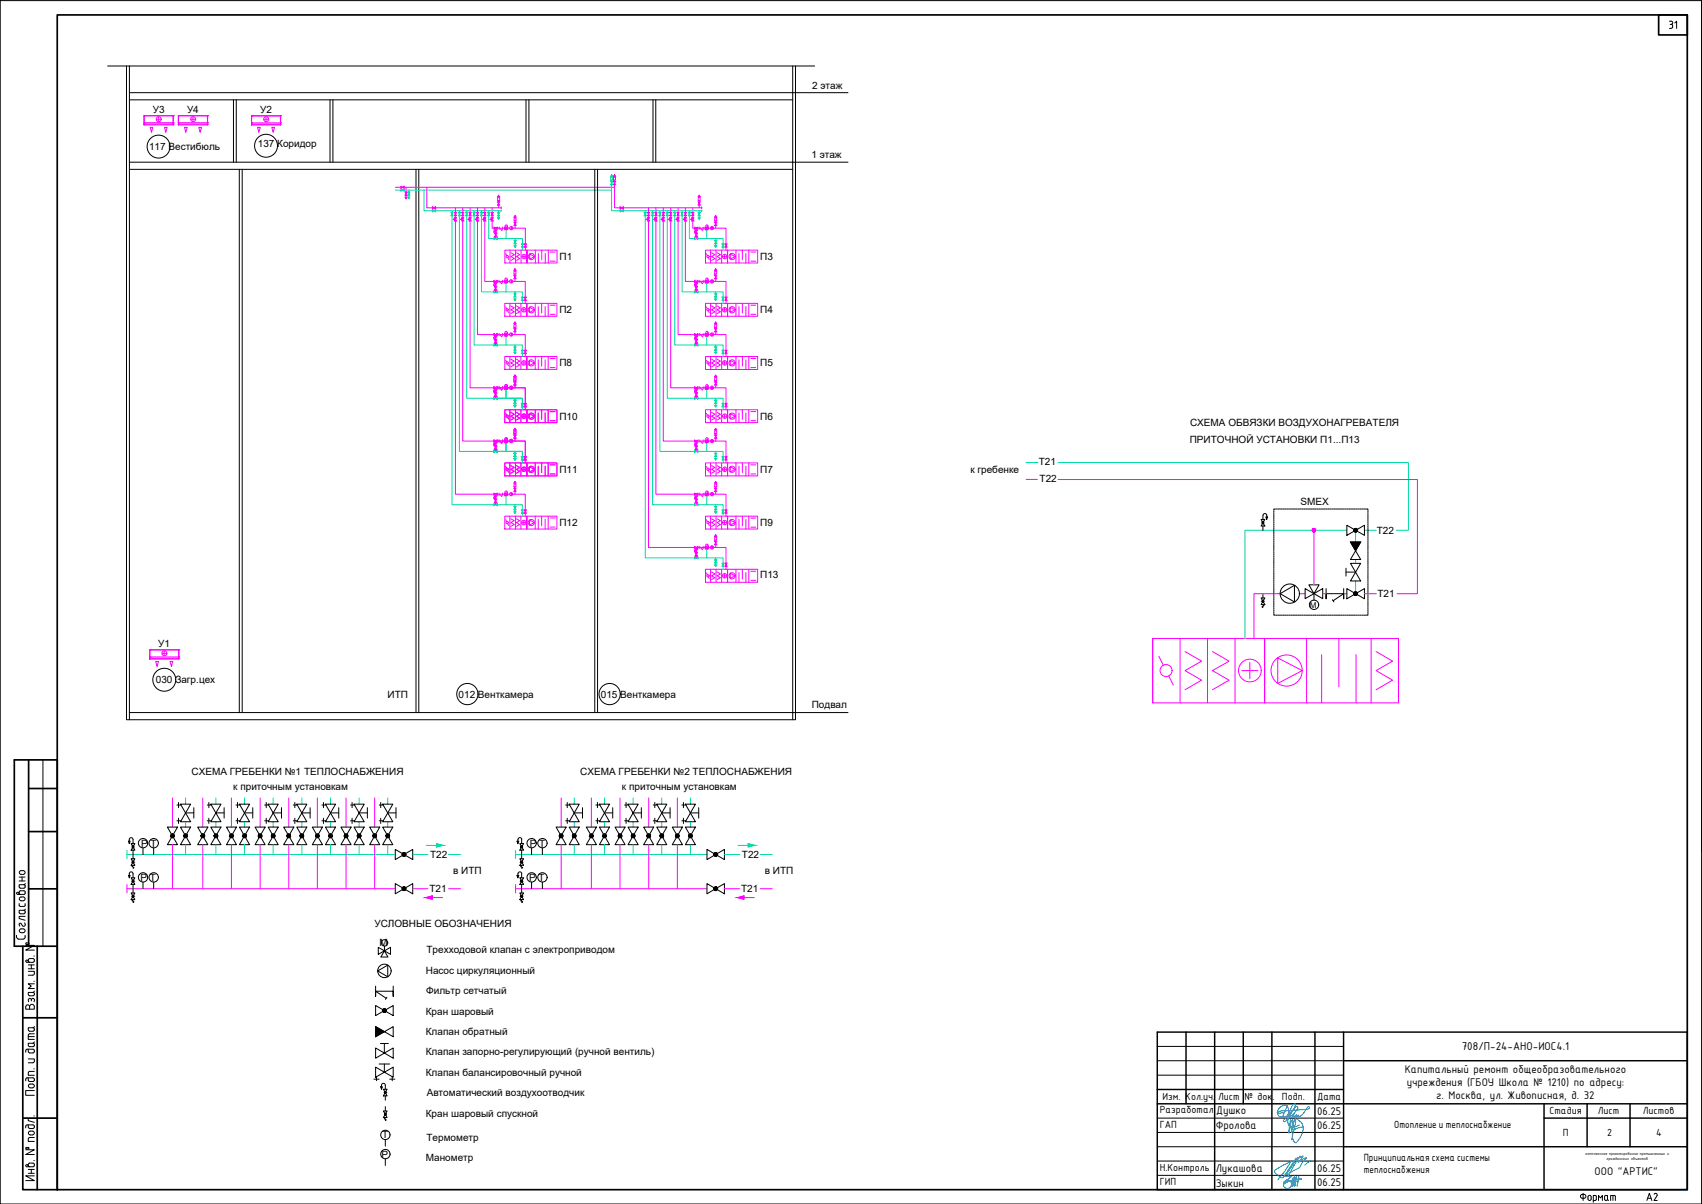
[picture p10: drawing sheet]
<svg xmlns="http://www.w3.org/2000/svg" width="594mm" height="420mm" viewBox="0 0 594 420" stroke-linecap="round" stroke-linejoin="round" font-family="sans-serif">
<defs><g id="words">
<text font-size="5.7" x="586" y="11.3" transform="rotate(-90 586 11.3)">31</text>
<text font-size="4.3" x="510.2" y="366.6">708/П-24-АНО-ИОС4.1</text>
<g font-size="4.2">
<text x="490.3" y="374.3">Капитальный ремонт общеобразовательного</text>
<text x="491" y="379">учреждения (ГБОУ Школа № 1210) по адресу:</text>
<text x="501.3" y="383.5">г. Москва, ул. Живописная, д. 32</text>
<text x="424.5" y="388.6">Душко</text>
<text x="459.8" y="389">06.25</text>
<text x="424.3" y="394">Фролова</text>
<text x="459.8" y="394">06.25</text>
<text x="424.3" y="408.9">Лукашова</text>
<text x="459.8" y="409">06.25</text>
<text x="556.6" y="410">ООО &quot;АРТИС&quot;</text>
<text x="424.3" y="414.4">Зыкин</text>
<text x="459.8" y="414">06.25</text>
</g>
<g font-size="3.9">
<text x="405.8" y="383.9">Изм. Кол.уч.</text>
<text x="425.2" y="383.9">Лист</text>
<text x="434.4" y="383.9">№ док.</text>
<text x="447.5" y="383.9">Подп.</text>
<text x="459.7" y="383.9">Дата</text>
<text x="404.8" y="388.5">Разработал</text>
<text x="540.9" y="388.9">Стадия</text>
<text x="557.7" y="388.9">Лист</text>
<text x="573.4" y="388.9">Листов</text>
<text x="404.8" y="393.7">ГАП</text>
<text x="545.5" y="396.4">П</text>
<text x="561" y="396.4">2</text>
<text x="578.1" y="396.4">4</text>
<text x="404.8" y="413.6">ГИП</text>
<text x="404.8" y="408.6">Н.Контроль</text>
</g>
<g font-size="3.5">
<text x="283.5" y="30.9">2 этаж</text>
<text x="53.3" y="39.4">У3</text>
<text x="65.3" y="39.4">У4</text>
<text x="90.8" y="39.4">У2</text>
<text x="52" y="52.3">117 Вестибюль</text>
<text x="90" y="51.4">137 Коридор</text>
<text x="283.2" y="55.2">1 этаж</text>
<text x="195.3" y="90.8">П1</text>
<text x="265.3" y="90.8">П3</text>
<text x="195.3" y="109.3">П2</text>
<text x="265.3" y="109.4">П4</text>
<text x="195.3" y="127.9">П8</text>
<text x="265.3" y="127.9">П5</text>
<text x="195.3" y="146.4">П10</text>
<text x="265.3" y="146.5">П6</text>
<text x="415.4" y="148.7">СХЕМА ОБВЯЗКИ ВОЗДУХОНАГРЕВАТЕЛЯ</text>
<text x="415.3" y="154.4">ПРИТОЧНОЙ УСТАНОВКИ П1...П13</text>
<text x="195.3" y="165.1">П11</text>
<text x="265.3" y="165.1">П7</text>
<text x="338.7" y="165.1">к гребенке</text>
<text x="362.6" y="162.3">Т21</text>
<text x="362.9" y="168.3">Т22</text>
<text x="454" y="176.3">SMEX</text>
<text x="195.3" y="183.6">П12</text>
<text x="265.3" y="183.6">П9</text>
<text x="480.5" y="186.3">Т22</text>
<text x="265.3" y="201.8">П13</text>
<text x="480.8" y="208.4">Т21</text>
<text x="55.2" y="225.7">У1</text>
<text x="54.4" y="238.3">030 Загр.цех</text>
<text x="135.3" y="243.7">ИТП</text>
<text x="160.1" y="243.7">012 Венткамера</text>
<text x="209.7" y="243.7">015 Венткамера</text>
<text x="283.3" y="247.2">Подвал</text>
<text x="66.8" y="270.5">СХЕМА ГРЕБЕНКИ №1 ТЕПЛОСНАБЖЕНИЯ</text>
<text x="81.4" y="275.5">к приточным установкам</text>
<text x="202.5" y="270.5">СХЕМА ГРЕБЕНКИ №2 ТЕПЛОСНАБЖЕНИЯ</text>
<text x="217.1" y="275.5">к приточным установкам</text>
<text x="49.2" y="295.5">Р T</text>
<text x="150.2" y="299.5">Т22</text>
<text x="184.9" y="295.5">Р T</text>
<text x="259" y="299.5">Т22</text>
<text x="158.2" y="305">в ИТП</text>
<text x="267" y="305">в ИТП</text>
<text x="49" y="307.5">Р T</text>
<text x="149.9" y="311.4">Т21</text>
<text x="184.7" y="307.5">Р T</text>
<text x="258.7" y="311.4">Т21</text>
<text x="130.7" y="323.4">УСЛОВНЫЕ ОБОЗНАЧЕНИЯ</text>
<text x="132.5" y="330.3">М</text>
<text x="148.8" y="332.7">Трехходовой клапан с электроприводом</text>
<text x="148.6" y="339.8">Насос циркуляционный</text>
<text x="148.8" y="346.9">Фильтр сетчатый</text>
<text x="148.6" y="354">Кран шаровый</text>
<text x="148.6" y="361.1">Клапан обратный</text>
<text x="148.6" y="368.3">Клапан запорно-регулирующий (ручной вентиль)</text>
<text x="148.6" y="375.4">Клапан балансировочный ручной</text>
<text x="148.9" y="382.5">Автоматический воздухоотводчик</text>
<text x="148.6" y="389.6">Кран шаровый спускной</text>
<text x="486.7" y="393.5">Отопление и теплоснабжение</text>
<text x="133.4" y="397.3">T</text>
<text x="148.8" y="398">Термометр</text>
<text x="133.1" y="404">Р</text>
<text x="148.6" y="405.1">Манометр</text>
<text x="476" y="405.3">Принципиальная схема системы</text>
<text x="476" y="409.4">теплоснабжения</text>
</g>
<text font-size="2.8" x="457.2" y="212.1">М</text>
<g font-size="1.6">
<text x="553.4" y="403">комплексное проектирование промышленных и</text>
<text x="560.7" y="404.7">гражданских объектов</text>
</g>
</g></defs>
<!-- layer: 0 -->
<path d="M593.9 .2v297" fill="none" stroke="#000" stroke-width=".35"/>
<circle cx="593.9" cy="207.2" r=".19" fill="#000"/>
<path d="M593.9 142.2v65" fill="none" stroke="#000" stroke-width=".38"/>
<!-- layer: PDF _0 -->
<g fill="none" stroke="#000" stroke-width=".35">
<path d="M44.2 23v228.2h233.5v-228.2M45.2 23v228.2M276.7 32.3h19.3M276.7 248.7h19.3M44.8 293.5h.6l-.3 .9zM45.1 293v.5M45.1 293a.66 .66 0 0 1 .7-.7 .66 .66 0 0 1 .6 .7M45.8 294.4h1.3l-1.3 2.3h1.3zM45.8 299.7h1.3l-1.3 2.3h1.3zM46.4 296.7v3M46.4 293v1.4M49.9 295.9v2.3"/>
<path d="M53.6 295.9v2.3M69 288.6l3.6 6.2h-3.6l3.6-6.2zM72.3 286.4h1.5M72.3 280.9h1.5M72.9 280v1.9M72.9 285.5v1.9M73.6 280.6h3.5l-3.5 6.2h3.5zM73.6 288.6l3.5 6.2h-3.5l3.5-6.2zM75.4 283.7h2.8M78.2 281.9v3.6M79 288.6l3.5 6.2h-3.5l3.5-6.2zM82.4 286.4h1.4"/>
<path d="M82.4 280.9h1.4M82.9 280v1.9M82.9 285.5v1.9M83.6 280.6h3.5l-3.5 6.2h3.5zM83.6 288.6l3.5 6.2h-3.5l3.5-6.2zM85.3 283.7h2.9M88.2 281.9v3.6M89 288.6l3.5 6.2h-3.5l3.5-6.2zM92.4 286.4h1.4M92.4 280.9h1.4M92.9 280v1.9M92.9 285.5v1.9"/>
<path d="M93.6 288.6l3.5 6.2h-3.5l3.5-6.2zM93.6 280.6h3.5l-3.5 6.2h3.5zM95.3 283.7h3M98.3 281.9v3.6M99 288.6l3.6 6.2h-3.6l3.6-6.2zM102.4 286.4h1.4M102.4 280.9h1.4M102.9 280v1.9M102.9 285.5v1.9M103.6 280.6h3.5l-3.5 6.2h3.5zM103.6 288.6l3.5 6.2h-3.5l3.5-6.2zM105.4 283.7h2.8"/>
<path d="M108.2 281.9v3.6M109 288.6l3.6 6.2h-3.6l3.6-6.2zM112.4 286.4h1.3M112.4 280.9h1.3M112.9 280v1.9M112.9 285.5v1.9M113.6 288.6l3.5 6.2h-3.5l3.5-6.2zM113.6 280.6h3.5l-3.5 6.2h3.5zM115.4 283.7h2.8M118.2 281.9v3.6M119 288.6l3.6 6.2h-3.6l3.6-6.2zM122.4 286.4h1.4"/>
<path d="M122.4 280.9h1.4M122.9 280v1.9M122.9 285.5v1.9M123.6 288.6l3.5 6.2h-3.5l3.5-6.2zM123.6 280.6h3.5l-3.5 6.2h3.5zM125.3 283.7h2.9M128.2 281.9v3.6M129 288.6l3.5 6.2h-3.5l3.5-6.2zM132.4 286.4h1.4M132.4 280.9h1.4M132.9 280v1.9M132.9 285.5v1.9"/>
<path d="M133.6 288.6l3.5 6.2h-3.5l3.5-6.2zM133.6 280.6h3.5l-3.5 6.2h3.5zM135.3 283.7h2.9M138 296.4l6.1 3.6v-3.6l-6.1 3.6zM138.2 281.9v3.6M44.8 305.5h.6l-.3 .9zM45.1 305.5v-.6a.66 .66 0 0 1 .7-.7 .66 .66 0 0 1 .6 .7v1.4M45.8 306.3h1.3l-1.3 2.3h1.3zM45.8 311.6h1.3l-1.3 2.3h1.3zM46.4 302l-.3 .4 .7 .4-.4 .2M46.4 308.6v3M46.4 313.9l-.3 .4 .7 .4-.4 .3"/>
<path d="M49.9 307.8v2.3M53.6 307.8v2.3M138 308.4l6.1 3.5v-3.5l-6.1 3.5zM131.8 338.8l3.5-2v4.1zM132 330.6l4.3 2.4v-2.4l-4.3 2.4zM134.2 330.2v1.6l-1.3 2.2h2.5l-1.2-2.2M131.1 350.9l6.1 3.5v-3.5l-6.1 3.5zM131.1 358.3l6.1 3.5v-3.5l-6.1 3.5zM131.1 344.1v3.6v-1.8l3.7 2.5M135 348l-.5 .7M137.2 344.1v3.6v-1.8h-6.1M130.5 376.6h1.8"/>
<path d="M131.1 365.7l6.1 3.6v-3.6l-6.1 3.6zM131.1 372.4l6.1 3.5v-3.5l-6.1 3.5zM131.4 375.8v1.3M132.3 371.3h3.7M132.8 364.2h2.8M132.9 379.3h.6l-.3 .9zM133.2 379.3v-.6a.66 .66 0 0 1 .6-.7 .66 .66 0 0 1 .7 .7v1.4M134.2 364.2v3.3M134.2 371.3v2.9M136 376.6h1.8M136.9 375.8v1.3M133.8 380.1h1.3l-1.3 2.3h1.3z"/>
<path d="M133.8 387.7h1.3l-1.3 2.3h1.3zM134.5 390l-.4 .4 .7 .4-.3 .2M134.5 382.4v1.5M134.5 386.2v1.5M134.5 397.7v2.3M134.5 404.4v2.3"/>
<circle cx="49.9" cy="294.2" r="1.63"/>
<circle cx="53.7" cy="294.2" r="1.63"/>
<circle cx="49.9" cy="306.2" r="1.63"/>
<circle cx="53.7" cy="306.2" r="1.63"/>
<circle cx="134.2" cy="338.8" r="2.35"/>
<circle cx="134.2" cy="329" r="1.12"/>
<circle cx="134.5" cy="396" r="1.63"/>
<circle cx="134.5" cy="402.7" r="1.63"/>
</g>
<g fill="#000" stroke="#000" stroke-width=".35">
<path d="M70.8 291.7h.6v.2zM75.4 291.7h.6l-.1 .2zM80.8 291.7h.6v.2zM85.3 291.7h.7l-.1 .2zM90.8 291.7h.6v.2zM95.3 291.7h.7l-.1 .2zM100.8 291.7h.6l-.1 .2zM105.4 291.7h.6l-.1 .2zM110.8 291.7h.6l-.1 .2zM115.4 291.7h.6l-.1 .2zM120.8 291.7h.6v.2zM125.3 291.7h.7l-.1 .2z"/>
<path d="M130.8 291.7h.6v.2zM135.3 291.7h.7l-.1 .2zM141 298.2v.6l-.2-.1zM141 310.1v.7l-.2-.1zM134.2 352.6v.7l-.3-.1z"/>
<path d="M46.2 295.5h.2zM46.2 295.7l.2-.2zM46.4 295.5v.3z"/>
<path d="M46.4 295.5v.3zM46.4 295.5l.1 .2zM46.4 295.5l.2 .2z"/>
<path d="M46.3 295.3l.1 .2zM46.3 295.3l.1 .2zM46.2 295.4l.2 .1z"/>
<path d="M46.4 295.5h.3zM46.5 295.3l-.1 .2zM46.4 295.3v.2z"/>
<path d="M70.2 291.9l.2 .2 .4-.4zM70.8 291.7l-.2 .6-.2-.2zM70.8 291.7l-.2 .6h.2z"/>
<path d="M70.4 291.3l-.2 .2 .6 .2zM70.2 291.5l.6 .2h-.7zM70.1 291.7l.1 .2 .6-.2z"/>
<path d="M70.8 291.7v.6h.2zM70.8 291.7l.4 .4-.2 .2zM70.8 291.7l.4 .4 .2-.2z"/>
<path d="M70.8 291.1v.6l.2-.6zM70.6 291.1h.2v.6zM70.4 291.3l.4 .4-.2-.6z"/>
<path d="M70.8 291.7h.6v-.2zM70.8 291.7l.4-.4 .2 .2zM71 291.1l-.2 .6 .4-.4z"/>
<path d="M74.8 291.9l.1 .2 .5-.4zM75.4 291.7l-.3 .6-.2-.2zM75.4 291.7l-.3 .6h.3z"/>
<path d="M74.9 291.3l-.1 .2 .6 .2zM74.8 291.5l.6 .2h-.7zM74.7 291.7l.1 .2 .6-.2z"/>
<path d="M75.4 291.7v.6h.2zM75.4 291.7l.4 .4-.2 .2zM75.4 291.7l.4 .4 .1-.2z"/>
<path d="M75.4 291.1v.6l.2-.6zM75.1 291.1h.3v.6zM74.9 291.3l.5 .4-.3-.6z"/>
<path d="M75.4 291.7h.6l-.1-.2zM75.4 291.7l.4-.4 .1 .2zM75.6 291.1l-.2 .6 .4-.4z"/>
<path d="M80.2 291.9l.1 .2 .5-.4zM80.8 291.7l-.2 .6-.3-.2zM80.8 291.7l-.2 .6h.2z"/>
<path d="M80.3 291.3l-.1 .2 .6 .2zM80.2 291.5l.6 .2h-.6zM80.2 291.7v.2l.6-.2z"/>
<path d="M80.8 291.7v.6h.2zM80.8 291.7l.4 .4-.2 .2zM80.8 291.7l.4 .4 .2-.2z"/>
<path d="M80.8 291.1v.6l.2-.6zM80.6 291.1h.2v.6zM80.3 291.3l.5 .4-.2-.6z"/>
<path d="M80.8 291.7h.6v-.2zM80.8 291.7l.4-.4 .2 .2zM81 291.1l-.2 .6 .4-.4z"/>
<path d="M84.8 291.9l.1 .2 .4-.4zM85.3 291.7l-.2 .6-.2-.2zM85.3 291.7l-.2 .6h.2z"/>
<path d="M84.9 291.3l-.1 .2 .5 .2zM84.8 291.5l.5 .2h-.5zM84.8 291.7v.2l.5-.2z"/>
<path d="M85.3 291.7v.6h.3zM85.3 291.7l.5 .4-.2 .2zM85.3 291.7l.5 .4 .1-.2z"/>
<path d="M85.3 291.1v.6l.3-.6zM85.1 291.1h.2v.6zM84.9 291.3l.4 .4-.2-.6z"/>
<path d="M85.3 291.7h.7l-.1-.2zM85.3 291.7l.5-.4 .1 .2zM85.6 291.1l-.3 .6 .5-.4z"/>
<path d="M90.2 291.9l.1 .2 .5-.4zM90.8 291.7l-.2 .6-.3-.2zM90.8 291.7l-.2 .6h.2z"/>
<path d="M90.3 291.3l-.1 .2 .6 .2zM90.2 291.5l.6 .2h-.6zM90.2 291.7v.2l.6-.2z"/>
<path d="M90.8 291.7v.6h.2zM90.8 291.7l.4 .4-.2 .2zM90.8 291.7l.4 .4 .2-.2z"/>
<path d="M90.8 291.1v.6l.2-.6zM90.6 291.1h.2v.6zM90.3 291.3l.5 .4-.2-.6z"/>
<path d="M90.8 291.7h.6v-.2zM90.8 291.7l.4-.4 .2 .2zM91 291.1l-.2 .6 .4-.4z"/>
<path d="M94.8 291.9l.1 .2 .4-.4zM95.3 291.7l-.2 .6-.2-.2zM95.3 291.7l-.2 .6h.2z"/>
<path d="M94.9 291.3l-.1 .2 .5 .2zM94.8 291.5l.5 .2h-.6zM94.7 291.7l.1 .2 .5-.2z"/>
<path d="M95.3 291.7v.6h.3zM95.3 291.7l.5 .4-.2 .2zM95.3 291.7l.5 .4 .1-.2z"/>
<path d="M95.3 291.1v.6l.3-.6zM95.1 291.1h.2v.6zM94.9 291.3l.4 .4-.2-.6z"/>
<path d="M95.3 291.7h.7l-.1-.2zM95.3 291.7l.5-.4 .1 .2zM95.6 291.1l-.3 .6 .5-.4z"/>
<path d="M100.2 291.9l.1 .2 .5-.4zM100.8 291.7l-.3 .6-.2-.2zM100.8 291.7l-.3 .6h.3z"/>
<path d="M100.3 291.3l-.1 .2 .6 .2zM100.2 291.5l.6 .2h-.6zM100.2 291.7v.2l.6-.2z"/>
<path d="M100.8 291.7v.6h.2zM100.8 291.7l.4 .4-.2 .2zM100.8 291.7l.4 .4 .1-.2z"/>
<path d="M100.8 291.1v.6l.2-.6zM100.5 291.1h.3v.6zM100.3 291.3l.5 .4-.3-.6z"/>
<path d="M100.8 291.7h.6l-.1-.2zM100.8 291.7l.4-.4 .1 .2zM101 291.1l-.2 .6 .4-.4z"/>
<path d="M104.8 291.9l.1 .2 .5-.4zM105.4 291.7l-.3 .6-.2-.2zM105.4 291.7l-.3 .6h.3z"/>
<path d="M104.9 291.3l-.1 .2 .6 .2zM104.8 291.5l.6 .2h-.7zM104.7 291.7l.1 .2 .6-.2z"/>
<path d="M105.4 291.7v.6h.2zM105.4 291.7l.4 .4-.2 .2zM105.4 291.7l.4 .4 .1-.2z"/>
<path d="M105.4 291.1v.6l.2-.6zM105.1 291.1h.3v.6zM104.9 291.3l.5 .4-.3-.6z"/>
<path d="M105.4 291.7h.6l-.1-.2zM105.4 291.7l.4-.4 .1 .2zM105.6 291.1l-.2 .6 .4-.4z"/>
<path d="M110.2 291.9l.2 .2 .4-.4zM110.8 291.7l-.3 .6-.1-.2zM110.8 291.7l-.3 .6h.3z"/>
<path d="M110.4 291.3l-.2 .2 .6 .2zM110.2 291.5l.6 .2h-.6zM110.2 291.7v.2l.6-.2z"/>
<path d="M110.8 291.7v.6h.2zM110.8 291.7l.4 .4-.2 .2zM110.8 291.7l.4 .4 .1-.2z"/>
<path d="M110.8 291.1v.6l.2-.6zM110.5 291.1h.3v.6zM110.4 291.3l.4 .4-.3-.6z"/>
<path d="M110.8 291.7h.6l-.1-.2zM110.8 291.7l.4-.4 .1 .2zM111 291.1l-.2 .6 .4-.4z"/>
<path d="M114.8 291.9l.1 .2 .5-.4zM115.4 291.7l-.3 .6-.2-.2zM115.4 291.7l-.3 .6h.3z"/>
<path d="M114.9 291.3l-.1 .2 .6 .2zM114.8 291.5l.6 .2h-.7zM114.7 291.7l.1 .2 .6-.2z"/>
<path d="M115.4 291.7v.6h.2zM115.4 291.7l.4 .4-.2 .2zM115.4 291.7l.4 .4 .1-.2z"/>
<path d="M115.4 291.1v.6l.2-.6zM115.1 291.1h.3v.6zM114.9 291.3l.5 .4-.3-.6z"/>
<path d="M115.4 291.7h.6l-.1-.2zM115.4 291.7l.4-.4 .1 .2zM115.6 291.1l-.2 .6 .4-.4z"/>
<path d="M120.2 291.9l.2 .2 .4-.4zM120.8 291.7l-.2 .6-.2-.2zM120.8 291.7l-.2 .6h.2z"/>
<path d="M120.4 291.3l-.2 .2 .6 .2zM120.2 291.5l.6 .2h-.6zM120.2 291.7v.2l.6-.2z"/>
<path d="M120.8 291.7v.6h.2zM120.8 291.7l.4 .4-.2 .2zM120.8 291.7l.4 .4 .2-.2z"/>
<path d="M120.8 291.1v.6l.2-.6zM120.6 291.1h.2v.6zM120.4 291.3l.4 .4-.2-.6z"/>
<path d="M120.8 291.7h.6v-.2zM120.8 291.7l.4-.4 .2 .2zM121 291.1l-.2 .6 .4-.4z"/>
<path d="M124.8 291.9l.1 .2 .4-.4zM125.3 291.7l-.2 .6-.2-.2zM125.3 291.7l-.2 .6h.2z"/>
<path d="M124.9 291.3l-.1 .2 .5 .2zM124.8 291.5l.5 .2h-.6zM124.7 291.7l.1 .2 .5-.2z"/>
<path d="M125.3 291.7v.6h.3zM125.3 291.7l.5 .4-.2 .2zM125.3 291.7l.5 .4 .1-.2z"/>
<path d="M125.3 291.1v.6l.3-.6zM125.1 291.1h.2v.6zM124.9 291.3l.4 .4-.2-.6z"/>
<path d="M125.3 291.7h.7l-.1-.2zM125.3 291.7l.5-.4 .1 .2zM125.6 291.1l-.3 .6 .5-.4z"/>
<path d="M130.2 291.9l.1 .2 .5-.4zM130.8 291.7l-.2 .6-.3-.2zM130.8 291.7l-.2 .6h.2z"/>
<path d="M130.3 291.3l-.1 .2 .6 .2zM130.2 291.5l.6 .2h-.6zM130.2 291.7v.2l.6-.2z"/>
<path d="M130.8 291.7v.6h.2zM130.8 291.7l.4 .4-.2 .2zM130.8 291.7l.4 .4 .2-.2z"/>
<path d="M130.8 291.1v.6l.2-.6zM130.6 291.1h.2v.6zM130.3 291.3l.5 .4-.2-.6z"/>
<path d="M130.8 291.7h.6v-.2zM130.8 291.7l.4-.4 .2 .2zM131 291.1l-.2 .6 .4-.4z"/>
<path d="M134.8 291.9l.1 .2 .4-.4zM135.3 291.7l-.2 .6-.2-.2zM135.3 291.7l-.2 .6h.2z"/>
<path d="M134.9 291.3l-.1 .2 .5 .2zM134.8 291.5l.5 .2h-.6zM134.7 291.7l.1 .2 .5-.2z"/>
<path d="M135.3 291.7v.6h.3zM135.3 291.7l.5 .4-.2 .2zM135.3 291.7l.5 .4 .1-.2z"/>
<path d="M135.3 291.1v.6l.3-.6zM135.1 291.1h.2v.6zM134.9 291.3l.4 .4-.2-.6z"/>
<path d="M135.3 291.7h.7l-.1-.2zM135.3 291.7l.5-.4 .1 .2zM135.6 291.1l-.3 .6 .5-.4z"/>
<path d="M140.4 298.2v.2l.6-.2zM140.4 298.4l.6-.2-.4 .4zM141 298.2l-.4 .4 .2 .1z"/>
<path d="M140.6 297.7l.4 .5-.2-.6zM140.6 297.7l.4 .5-.6-.3zM140.4 297.9v.3h.6z"/>
<path d="M141 298.2v.6l.3-.1zM141 298.2l.4 .4-.1 .1zM141 298.2l.4 .4 .2-.2z"/>
<path d="M141.3 297.6l-.3 .6 .4-.5zM141 297.6h.3l-.3 .6zM140.8 297.6l.2 .6v-.6z"/>
<path d="M141 298.2l.6 .2v-.2zM141 298.2l.6-.3v.3zM141.4 297.7l-.4 .5 .6-.3z"/>
<path d="M46.2 300.8h.2zM46.2 300.9l.2-.1zM46.4 300.8v.3z"/>
<path d="M46.2 307.5h.2zM46.2 307.6l.2-.1zM46.4 307.5v.2z"/>
<path d="M46.2 312.8h.2zM46.2 312.9l.2-.1zM46.4 312.8v.2z"/>
<path d="M46.4 300.8v.3zM46.4 300.8l.1 .2zM46.4 300.8l.2 .1z"/>
<path d="M46.3 300.7l.1 .1zM46.3 300.7l.1 .1zM46.2 300.7l.2 .1z"/>
<path d="M46.4 307.5v.2zM46.4 307.5l.1 .2zM46.4 307.5l.2 .1z"/>
<path d="M46.3 307.3l.1 .2zM46.3 307.3l.1 .2zM46.2 307.4l.2 .1z"/>
<path d="M46.4 312.8v.2zM46.4 312.8l.1 .2zM46.4 312.8l.2 .1z"/>
<path d="M46.3 312.6l.1 .2zM46.3 312.6l.1 .2zM46.2 312.7l.2 .1z"/>
<path d="M46.4 300.8h.3zM46.5 300.7l-.1 .1zM46.4 300.6v.2z"/>
<path d="M46.4 307.5h.3zM46.5 307.3l-.1 .2zM46.4 307.3v.2z"/>
<path d="M46.4 312.8h.3zM46.5 312.6l-.1 .2zM46.4 312.5v.3z"/>
<path d="M140.4 310.1v.2l.6-.2zM140.4 310.3l.6-.2-.4 .5zM140.6 310.6l.2 .1 .2-.6z"/>
<path d="M140.8 309.5l-.2 .2 .4 .4zM140.6 309.7l.4 .4-.6-.2zM140.4 309.9v.2h.6z"/>
<path d="M141 310.1v.7l.3-.1zM141 310.1l.4 .5-.1 .1zM141 310.1l.4 .5 .2-.3z"/>
<path d="M141.3 309.5l-.3 .6 .4-.4zM141 309.5h.3l-.3 .6zM140.8 309.5l.2 .6v-.6z"/>
<path d="M141 310.1l.6 .2v-.2zM141 310.1l.6-.2v.2zM141 310.1l.6-.2-.2-.2z"/>
<path d="M131.1 358.3l3.1 1.7h-3.1zM131.1 360v1.8l3.1-1.8z"/>
<path d="M133.6 352.6v.3l.6-.3zM133.6 352.9l.6-.3-.5 .5zM134.2 352.6l-.5 .5 .2 .1z"/>
<path d="M133.7 352.2l.5 .4-.3-.5zM133.7 352.2l.5 .4-.6-.2zM133.6 352.4v.2h.6z"/>
<path d="M134.2 352.6v.7l.2-.1zM134.2 352.6l.4 .5-.2 .1zM134.2 352.6l.4 .5 .1-.2z"/>
<path d="M134.4 352.1l-.2 .5 .4-.4zM134.2 352l.2 .1-.2 .5zM133.9 352.1l.3 .5v-.6z"/>
<path d="M134.2 352.6l.5 .3 .1-.3zM134.2 352.6l.5-.2 .1 .2zM134.2 352.6l.5-.2-.1-.2z"/>
<path d="M134.2 381.3h.3zM134.3 381.4l.2-.1zM134.5 381.3v.2z"/>
<path d="M134.2 388.8h.3zM134.3 389l.2-.2zM134.5 388.8l-.1 .2z"/>
<path d="M134.5 381.3v.2zM134.5 381.3l.1 .2zM134.5 381.3l.2 .1z"/>
<path d="M134.4 381.1l.1 .2zM134.4 381.1l.1 .2zM134.3 381.2l.2 .1z"/>
<path d="M134.5 388.8l.1 .2zM134.5 388.8l.1 .2zM134.5 388.8l.2 .2z"/>
<path d="M134.4 388.6l.1 .2zM134.4 388.6l.1 .2zM134.3 388.7l.2 .1z"/>
<path d="M134.5 381.3h.2zM134.6 381.1l-.1 .2zM134.5 381v.3z"/>
<path d="M134.5 388.8h.2zM134.6 388.6l-.1 .2zM134.5 388.6v.2z"/>
</g>
<g fill="none" stroke="#f0f" stroke-width=".35">
<path d="M70.8 278.5v10.1M80.8 278.5v10.1M90.8 278.5v10.1M100.8 278.5v10.1M110.8 278.5v10.1M120.8 278.5v10.1M130.8 278.5v10.1M70.8 294.8v15.3M80.8 294.8v15.3M90.8 294.8v15.3M100.8 294.8v15.3M110.8 294.8v15.3"/>
<path d="M120.8 294.8v15.3M130.8 294.8v15.3M44.3 310.1h93.7M44.3 308.7v2.9M144.1 310.1h5.3"/>
</g>
<g fill="none" stroke="#00dda5" stroke-width=".35">
<path d="M75.4 278.5v2.1M85.3 278.5v2.1M95.3 278.5v2.1M105.4 278.5v2.1M115.4 278.5v2.1M125.3 278.5v2.1M135.3 278.5v2.1M44.3 298.2h93.7M44.3 296.8v2.8M75.4 286.8v1.8M75.4 294.8v3.4M85.3 286.8v1.8"/>
<path d="M85.3 294.8v3.4M95.3 286.8v1.8M95.3 294.8v3.4M105.4 286.8v1.8M105.4 294.8v3.4M115.4 286.8v1.8M115.4 294.8v3.4M125.3 286.8v1.8M125.3 294.8v3.4M135.3 286.8v1.8M135.3 294.8v3.4M144.1 298.2h5.3"/>
</g>
<path d="M156.6 298.2h4.1" fill="none" stroke="#00dda5" stroke-width=".35"/>
<path d="M156.6 310.1h4.1" fill="none" stroke="#f0f" stroke-width=".35"/>
<!-- layer: PDF _0 -->
<path d="M50.3 42.8v.8v-.3M50.3 40.4h10.2v2.4h-10.2zM50.3 40.4h10.2v2.9h-10.2zM50.3 43.6h10.2M60.5 42.8v.8v-.3" fill="none" stroke="#f0f" stroke-width=".38"/>
<g fill="#f0f">
<circle cx="60.5" cy="42.8" r=".19"/>
<circle cx="60.5" cy="43.3" r=".19"/>
<circle cx="50.3" cy="43.3" r=".19"/>
<circle cx="50.3" cy="42.8" r=".19"/>
<circle cx="60.5" cy="40.4" r=".19"/>
<circle cx="50.3" cy="40.4" r=".19"/>
</g>
<g fill="none" stroke="#f0f" stroke-width=".35">
<path d="M52.4 44.5h.9l-.4 1.6zM54.7 41.6h1.3M55.4 40.9v1.4M57.4 44.5h.9l-.4 1.6zM176.5 88.5l.4 .7M177.2 89.9l.3 .7M178 87.3v4.5M178.4 88.2l1.1 .7-1.1 .6 1.1 .7-1.1 .7M180 87.3v4.5M180.3 88.2l1.1 .7-1.1 .6 1.1 .7-1.1 .7M181.9 87.3v4.5M182.3 89.5h1.2"/>
<path d="M182.9 89v1.1M183.9 87.3v4.5v-4.5M184.9 88.6l1.7 .9-1.7 .9zM186.9 87.3v4.5M187.9 88.4v3.4M189.1 87.3v3.4M190.3 88.4v3.4M191.4 87.3v4.5M192.1 88h1.7M192.1 91.1h1.7M246.5 88.5l.4 .7M247.3 89.9l.3 .7"/>
<path d="M248 87.3v4.5M248.4 88.2l1.2 .7-1.2 .6 1.2 .7-1.2 .7M249.9 87.3v4.5M250.3 88.2l1.2 .7-1.2 .6 1.2 .7-1.2 .7M251.9 87.3v4.5M252.3 89.5h1.2M252.9 89v1.1M254 87.3v4.5v-4.5M254.9 88.6l1.7 .9-1.7 .9zM256.9 87.3v4.5M257.9 88.4v3.4M259.1 87.3v3.4"/>
<path d="M260.3 88.4v3.4M261.4 87.3v4.5M262.1 88h1.7M262.1 91.1h1.7M246.5 107.1l.4 .6M247.3 108.5l.3 .6M248 105.9v4.5M248.4 106.8l1.2 .6-1.2 .7 1.2 .7-1.2 .6M249.9 105.9v4.5M250.3 106.8l1.2 .6-1.2 .7 1.2 .7-1.2 .6M251.9 105.9v4.5M252.3 108.1h1.2"/>
<path d="M252.9 107.5v1.2M254 105.9v4.5v-4.5M254.9 107.2l1.7 .9-1.7 .9zM256.9 105.9v4.5M257.9 107v3.4M259.1 105.9v3.3M260.3 107v3.4M261.4 105.9v4.5M262.1 106.5h1.7M262.1 109.7h1.7M176.5 125.7l.3 .6M177.2 127l.3 .7"/>
<path d="M178 124.4v4.5M178.3 125.3l1.2 .7-1.2 .7 1.2 .6-1.2 .7M179.9 124.4v4.5M180.3 125.3l1.1 .7-1.1 .7 1.1 .6-1.1 .7M181.8 124.4v4.5M182.3 126.7h1.1M182.8 126.1v1.2M183.9 124.4v4.5v-4.5M184.8 125.8l1.7 .9-1.7 .9zM186.8 124.4v4.5M187.9 125.6v3.3M189.1 124.4v3.4"/>
<path d="M190.3 125.6v3.3M191.3 124.4v4.5M192 125.1h1.8M192 128.3h1.8M246.5 125.7l.4 .6M247.3 127l.3 .7M248 124.4v4.5M248.4 125.3l1.2 .7-1.2 .7 1.2 .6-1.2 .7M249.9 124.4v4.5M250.3 125.3l1.2 .7-1.2 .7 1.2 .6-1.2 .7M251.9 124.4v4.5M252.3 126.7h1.2"/>
<path d="M252.9 126.1v1.2M254 124.4v4.5v-4.5M254.9 125.8l1.7 .9-1.7 .9zM256.9 124.4v4.5M257.9 125.6v3.3M259.1 124.4v3.4M260.3 125.6v3.3M261.4 124.4v4.5M262.1 125.1h1.7M262.1 128.3h1.7M176.5 144.2l.3 .7M177.2 145.6l.3 .7"/>
<path d="M178 143v4.5M178.3 143.9l1.2 .7-1.2 .6 1.2 .7-1.2 .7M179.9 143v4.5M180.3 143.9l1.1 .7-1.1 .6 1.1 .7-1.1 .7M181.8 143v4.5M182.3 145.2h1.1M182.8 144.7v1.1M183.9 143v4.5v-4.5M184.8 144.4l1.7 .8-1.7 .9zM186.8 143v4.5M187.9 144.1v3.4M189.1 143v3.3"/>
<path d="M190.3 144.1v3.4M191.3 143v4.5M192 143.6h1.8M192 146.8h1.8M246.5 144.2l.4 .7M247.3 145.6l.3 .7M248 143v4.5M248.4 143.9l1.2 .7-1.2 .6 1.2 .7-1.2 .7M249.9 143v4.5M250.3 143.9l1.2 .7-1.2 .6 1.2 .7-1.2 .7M251.9 143v4.5M252.3 145.2h1.2"/>
<path d="M252.9 144.7v1.1M254 143v4.5v-4.5M254.9 144.4l1.7 .8-1.7 .9zM256.9 143v4.5M257.9 144.1v3.4M259.1 143v3.4M260.3 144.1v3.4M261.4 143v4.5M262.1 143.6h1.7M262.1 146.8h1.7M176.5 162.8l.3 .6M177.2 164.2l.3 .6"/>
<path d="M178 161.5v4.6M178.3 162.5l1.2 .7-1.2 .6 1.2 .7-1.2 .6M179.9 161.5v4.6M180.3 162.5l1.1 .7-1.1 .6 1.1 .7-1.1 .6M181.8 161.5v4.6M182.3 163.8h1.1M182.8 163.2v1.2M183.9 161.5v4.6v-4.6M184.8 162.9l1.7 .9-1.7 .9zM186.8 161.5v4.6M187.9 162.7v3.4M189.1 161.5v3.4"/>
<path d="M190.3 162.7v3.4M191.3 161.5v4.6M192 162.2h1.8M192 165.4h1.8M246.5 181.4l.4 .6M247.3 182.8l.3 .6M248 180.1v4.5M248.4 181.1l1.2 .6-1.2 .7 1.2 .6-1.2 .7M249.9 180.1v4.5M250.3 181.1l1.2 .6-1.2 .7 1.2 .6-1.2 .7M251.9 180.1v4.5M252.3 182.4h1.2"/>
<path d="M252.9 181.8v1.2M254 180.1v4.5v-4.5M254.9 181.5l1.7 .9-1.7 .9zM256.9 180.1v4.5M257.9 181.3v3.3M259.1 180.1v3.4M260.3 181.3v3.3M261.4 180.1v4.5M262.1 180.8h1.7M262.1 184h1.7"/>
<circle cx="55.4" cy="41.6" r=".87"/>
<circle cx="177.1" cy="89.5" r=".4"/>
<circle cx="182.9" cy="89.5" r=".78"/>
<circle cx="185.5" cy="89.5" r="1.08"/>
<circle cx="247.1" cy="89.5" r=".4"/>
<circle cx="253" cy="89.5" r=".78"/>
<circle cx="255.5" cy="89.5" r="1.08"/>
<circle cx="247.1" cy="108.1" r=".4"/>
<circle cx="253" cy="108.1" r=".78"/>
<circle cx="255.5" cy="108.1" r="1.08"/>
<circle cx="177" cy="126.6" r=".4"/>
<circle cx="182.9" cy="126.6" r=".78"/>
<circle cx="185.4" cy="126.6" r="1.08"/>
<circle cx="247.1" cy="126.6" r=".4"/>
<circle cx="253" cy="126.6" r=".78"/>
<circle cx="255.5" cy="126.6" r="1.08"/>
<circle cx="177" cy="145.2" r=".4"/>
<circle cx="182.9" cy="145.2" r=".78"/>
<circle cx="185.4" cy="145.2" r="1.08"/>
<circle cx="247.1" cy="145.2" r=".4"/>
<circle cx="253" cy="145.2" r=".78"/>
<circle cx="255.5" cy="145.2" r="1.08"/>
<circle cx="177" cy="163.8" r=".4"/>
<circle cx="182.9" cy="163.8" r=".78"/>
<circle cx="185.4" cy="163.8" r="1.08"/>
<circle cx="247.1" cy="182.4" r=".4"/>
<circle cx="253" cy="182.4" r=".78"/>
<circle cx="255.5" cy="182.4" r="1.08"/>
</g>
<g fill="none" stroke="#000" stroke-width=".35">
<path d="M37.5 23h246.9M45.2 32.3h231.5M45.2 34.8h231.5M81.5 34.8v21.8M82.5 34.8v21.8M276.7 23v228.2M45.2 56.6h250.8M45.2 59.1h231.5M145.2 59.1v189.6M146.2 59.1v189.6M45.2 248.7h231.5"/>
<circle cx="55.4" cy="51.2" r="4"/>
<circle cx="212.8" cy="242.2" r="3.7"/>
</g>
<g fill="none" stroke="#f0f" stroke-width=".35">
<path d="M138 65.4h1.9M139.9 64.9l.6 .5 .6-.5v.9l-.6-.4-.6 .4zM141.1 65.4h73.4v7.1h1.9M141.3 67h.9l-.5 .6 .5 .6h-.9l.4-.6zM141.3 68.8h.9l-.5 .6zM141.7 65.4v1.6M141.7 68.2v.6M149 65.4v7.1h1.9M150.9 72.1l.6 .4 .6-.4v.8l-.6-.4-.6 .4zM152.1 72.5h22.8M163.5 76.4l.6 .1-.4-.6h.8l-.4 .6 .4 .6h-.8l.4-.6h-.9M163.7 74.1h.8l-.4 .6 .4 .6h-.8l.4-.6z"/>
<path d="M164.1 77.1v58.2h8.3M164.1 72.5v1.6M164.1 75.3v.6M164.1 76.5l-.6 .2M166.1 76.4l.6 .1-.5-.6h.9l-.4 .6 .4 .6h-.9l.5-.6h-.9M166.2 74.1h.9l-.4 .6 .4 .6h-.9l.5-.6zM166.7 77.1v39.7h5.7M166.7 72.5v1.6M166.7 75.3v.6M166.7 76.5l-.6 .2M168.7 76.4l.5 .1-.4-.6h.8l-.4 .6 .4 .6h-.8l.4-.6h-.8M168.8 74.1h.8l-.4 .6 .4 .6h-.8l.4-.6z"/>
<path d="M169.2 77.1v21.1h3.2M169.2 72.5v1.6M169.2 75.3v.6M169.2 76.5l-.5 .2M171.2 76.4l.6 .1-.4-.6h.8l-.4 .6 .4 .6h-.8l.4-.6h-.9M171.4 74.1h.8l-.4 .6 .4 .6h-.8l.4-.6zM171.8 77.1v2.5h.6M171.8 72.5v1.6M171.8 75.3v.6M171.8 76.5l-.6 .2M173 79.6l.6-.4v.9l-.6-.5-.6 .5v-.9l.6 .4v.7M173.6 70.4h.9l-.5 .6 .5 .6h-.9l.4-.6z"/>
<path d="M173.6 79.6h2.5M173.7 68.9h.7v1.1h-.7zM174 68.1l.5 .6h-.9zM174 68.7v.2M174 70v.4M174 71.6v.9M174.2 79.2v.9M174.5 79.6l.6 .7M174.9 72.2v.7M175.4 79.2v.9M176.1 79.2l.6 .4 .5-.4v.9l-.5-.5-.6 .5zM176.7 79.3l.4 .9h-.9l.5-.6"/>
<path d="M177.2 79.6h.7M178.4 79.2l.6 .4-.6 .5zM179 79.6h4.4v5.5M179.4 77.5h.8l-.4 .6 .4 .6h-.8l.4-.6zM179.5 76h.6v1.1h-.6zM179.8 75.2l.4 .6h-.8zM179.8 75.8v.2M179.8 77.1v.4M179.8 78.7v.9M214.1 63.3h.8l-.4 .6 .4 .6h-.8l.4-.6zM214.1 61.8h.7v1.1h-.7zM214.5 61l.4 .6h-.8z"/>
<path d="M214.5 61.6v.2M214.5 62.9v.4M214.5 64.5v.9M216.4 72.1l.6 .4 .6-.4v.8l-.6-.4-.6 .4zM217.6 72.5h27.3M228.4 76.4l.5 .1-.4-.6h.9l-.5 .6 .5 .6h-.9l.4-.6h-.8M228.5 74.1h.9l-.5 .6 .5 .6h-.9l.4-.6zM228.9 72.5v1.6M228.9 75.3v.6M228.9 76.5l-.5 .2M228.9 77.1v95.4h13.5M231 76.4l.5 .1-.4-.6h.8l-.4 .6 .4 .6h-.8l.4-.6h-.9"/>
<path d="M231.1 74.1h.8l-.4 .6 .4 .6h-.8l.4-.6zM231.5 72.5v1.6M231.5 75.3v.6M231.5 76.5l-.5 .2M231.5 77.1v76.8h10.9M233.5 76.4l.6 .1-.4-.6h.8l-.4 .6 .4 .6h-.8l.4-.6h-.9M233.7 74.1h.8l-.4 .6 .4 .6h-.8l.4-.6zM234.1 72.5v1.6M234.1 75.3v.6M234.1 76.5l-.6 .2M234.1 77.1v58.2h8.3M236.1 76.4l.6 .1-.4-.6h.8l-.4 .6 .4 .6h-.8l.4-.6h-.9"/>
<path d="M236.3 74.1h.8l-.4 .6 .4 .6h-.8l.4-.6zM236.7 72.5v1.6M236.7 75.3v.6M236.7 76.5l-.6 .2M236.7 77.1v39.7h5.7M238.7 76.4l.5 .1-.4-.6h.8l-.4 .6 .4 .6h-.8l.4-.6h-.9M238.8 74.1h.8l-.4 .6 .4 .6h-.8l.4-.6zM239.2 77.1v21.1h3.2M239.2 72.5v1.6M239.2 75.3v.6M239.2 76.5l-.5 .2M241.3 76.4l.5 .1-.4-.6h.8l-.4 .6 .4 .6h-.8l.4-.6h-.9"/>
<path d="M241.4 74.1h.8l-.4 .6 .4 .6h-.8l.4-.6zM241.8 77.1v2.5h.6M241.8 72.5v1.6M241.8 75.3v.6M241.8 76.5l-.5 .2M243 79.6l.6-.4v.9l-.6-.5-.6 .5v-.9l.6 .4v.7M243.6 79.6h2.5M243.6 70.4h.9l-.4 .6 .4 .6h-.9l.5-.6zM243.7 68.9h.7v1.1h-.7zM244.1 68.1l.4 .6h-.9zM244.1 68.7v.2M244.1 70v.4"/>
<path d="M244.1 71.6v.9M244.3 79.2v.9M244.5 79.6l.7 .7M244.9 72.2v.7M245.4 79.2v.9M246.1 79.2l.6 .4 .6-.4v.9l-.6-.5-.6 .5zM246.7 79.3l.4 .9h-.8l.4-.6M247.3 79.6h.6M248.4 79.2l.6 .4-.6 .5zM249 79.6h4.4v5.5M249.4 77.5h.8l-.4 .6 .4 .6h-.8l.4-.6zM249.5 76h.6v1.1h-.6z"/>
<path d="M249.8 75.2l.4 .6h-.8zM249.8 75.8v.2M249.8 77.1v.4M249.8 78.7v.9M172.4 80.6v.6M172.4 80.9h.6l.4 .5h-.8l.4-.5-.4-.6h.8l-.4 .6M172.6 81.4h.8l-.4 .6 .4 .6h-.8l.4-.6zM173 82.6v.7M175.3 80.2l-.3 .3M176.2 87.3h18.2v4.5h-18.2zM183 85.1h.8l-.4 .6 .4 .6h-.8l.4-.6zM183.4 86.3v1"/>
<path d="M242.4 80.9h.6l.5 .5h-.9l.4-.5-.4-.6h.9l-.5 .6M242.4 99.4h.6l.5 .6h-.9l.4-.6-.4-.6h.9l-.5 .6M242.4 80.6v.6M242.4 99.1v.6M242.6 81.4h.9l-.5 .6 .5 .6h-.9l.4-.6zM243 98.2l.6-.4v.8l-.6-.4-.6 .4v-.8l.6 .4v.6M243 82.6v.7M243.6 98.2h2.5M244.3 97.8v.8M244.5 98.2l.7 .7M245.3 80.2l-.2 .3M245.3 98.8l-.2 .2"/>
<path d="M245.4 97.8v.8M246.1 97.8l.6 .4 .6-.4v.8l-.6-.4-.6 .4zM246.3 87.3h18.2v4.5h-18.2zM246.7 97.9l.4 .9h-.8l.4-.6M247.3 98.2h.6M248.4 97.8l.6 .4-.6 .4zM249 98.2h4.4v5.5M249.4 96.1h.8l-.4 .6 .4 .6h-.8l.4-.6zM249.5 94.6h.6v1.1h-.6zM249.8 93.8l.4 .6h-.8zM249.8 94.4v.2M249.8 95.7v.4"/>
<path d="M249.8 97.3v.9M253 85.1h.8l-.4 .6 .4 .6h-.8l.4-.6zM253.4 86.3v1M172.3 118h.7l.4 .6h-.8l.4-.6-.4-.6h.8l-.4 .6M172.3 117.7v.6M172.6 118.6h.8l-.4 .6 .4 .6h-.8l.4-.6zM173 116.8l.6-.5v.9l-.6-.4-.6 .4v-.9l.6 .5v.6M173 119.8v.6M173.6 116.8h2.4M174.2 116.3v.9M174.4 116.8l.7 .7M175.2 117.3l-.2 .3"/>
<path d="M175.4 116.4v.8M176 116.3l.6 .5 .6-.5v.9l-.6-.4-.6 .4zM176.6 116.5l.4 .8h-.8l.4-.5M177.2 116.8h.6M178.4 116.3l.5 .5-.5 .4zM178.9 116.8h4.4v5.4M179.3 114.6h.9l-.5 .6 .5 .6h-.9l.4-.6zM179.4 113.2h.7v1.1h-.7zM179.7 112.4l.5 .5h-.9zM179.7 112.9v.3M179.7 114.3v.3M179.7 115.8v1"/>
<path d="M242.4 118h.6l.5 .6h-.9l.4-.6-.4-.6h.9l-.5 .6M242.4 117.7v.6M242.6 100h.9l-.5 .6 .5 .6h-.9l.4-.6zM242.6 118.6h.9l-.5 .6 .5 .6h-.9l.4-.6zM243 116.8l.6-.4v.8l-.6-.4-.6 .4v-.8l.6 .4v.6M243 101.2v.7M243 119.8v.6M243.6 116.8h2.5M244.3 116.4v.8M244.5 116.8l.7 .7M245.3 117.4l-.2 .2M245.4 116.4v.8"/>
<path d="M246.1 116.4l.6 .4 .6-.4v.8l-.6-.4-.6 .4zM246.3 105.9h18.2v4.5h-18.2zM246.7 116.5l.4 .8h-.8l.4-.5M247.3 116.8h.6M248.4 116.4l.6 .4-.6 .4zM249 116.8h4.4v5.4M249.4 114.6h.8l-.4 .6 .4 .6h-.8l.4-.6zM249.5 113.2h.6v1.1h-.6zM249.8 112.4l.4 .5h-.8zM249.8 112.9v.3M249.8 114.3v.3M249.8 115.8v1"/>
<path d="M253 103.7h.8l-.4 .6 .4 .6h-.8l.4-.6zM253.4 104.9v1M172.3 136.6h.7l.4 .6h-.8l.4-.6-.4-.6h.8l-.4 .6M172.3 136.2v.7M172.6 137.2h.8l-.4 .6 .4 .5h-.8l.4-.5zM173 135.3l.6-.4v.9l-.6-.5-.6 .5v-.9l.6 .4v.7M173 138.3v.7M173.6 135.3h2.4M174.2 134.9v.9M174.4 135.3l.7 .8M175.2 135.9l-.2 .2M175.4 135v.8"/>
<path d="M176 134.9l.6 .4 .6-.4v.9l-.6-.5-.6 .5zM176.2 124.4h18.2v4.5h-18.2zM176.6 135l.4 .9h-.8l.4-.6M177.2 135.3h.6M178.4 134.9l.5 .4-.5 .5zM178.9 135.3h4.4v5.5M179.3 133.2h.9l-.5 .6 .5 .6h-.9l.4-.6zM179.4 131.7h.7v1.1h-.7zM179.7 130.9l.5 .6h-.9zM179.7 131.5v.2M179.7 132.8v.4M179.7 134.4v.9"/>
<path d="M182.9 122.2h.9l-.5 .6 .5 .6h-.9l.4-.6zM183.3 123.4v1M242.4 136.6h.6l.5 .6h-.9l.4-.6-.4-.6h.9l-.5 .6M242.4 136.3v.6M242.6 137.2h.9l-.5 .6 .5 .5h-.9l.4-.5zM243 135.3l.6-.4v.9l-.6-.5-.6 .5v-.9l.6 .4v.7M243 138.3v.7M243.6 135.3h2.5M244.3 134.9v.9M244.5 135.3l.7 .8M245.3 135.9l-.2 .2M245.4 135v.8"/>
<path d="M246.1 134.9l.6 .4 .6-.4v.9l-.6-.5-.6 .5zM246.3 124.4h18.2v4.5h-18.2zM246.7 135l.4 .9h-.8l.4-.6M247.3 135.3h.6M248.4 134.9l.6 .4-.6 .5zM249 135.3h4.4v5.5M249.4 133.2h.8l-.4 .6 .4 .6h-.8l.4-.6zM249.5 131.7h.6v1.1h-.6zM249.8 130.9l.4 .6h-.8zM249.8 131.5v.2M249.8 132.8v.4M249.8 134.4v.9"/>
<path d="M253 122.2h.8l-.4 .6 .4 .6h-.8l.4-.6zM253.4 123.4v1M172.3 155.2h.7l.4 .5h-.8l.4-.5-.4-.6h.8l-.4 .6M172.3 154.8v.6M172.6 155.7h.8l-.4 .6 .4 .6h-.8l.4-.6zM173 153.9l.6-.4v.8l-.6-.4-.6 .4v-.8l.6 .4v.7M173 156.9v.6M173.6 153.9h2.4M174.2 153.5v.8M174.4 153.9l.7 .7M175.2 154.5l-.2 .2M175.4 153.5v.8"/>
<path d="M176 153.5l.6 .4 .6-.4v.8l-.6-.4-.6 .4zM176.2 143h18.2v4.5h-18.2zM176.6 153.6l.4 .9h-.8l.4-.6M177.2 153.9h.6M178.4 153.5l.5 .4-.5 .4zM178.9 153.9h4.4v5.4M179.3 151.8h.9l-.5 .6 .5 .6h-.9l.4-.6zM179.4 150.3h.7v1.1h-.7zM179.7 149.5l.5 .6h-.9zM179.7 150.1v.2M179.7 151.4v.4M179.7 153v.9"/>
<path d="M182.9 140.8h.9l-.5 .6 .5 .6h-.9l.4-.6zM182.9 159.3h.9l-.5 .6 .5 .6h-.9l.4-.6zM183.3 142v1M246.3 143h18.2v4.5h-18.2zM253 140.8h.8l-.4 .6 .4 .6h-.8l.4-.6zM253.4 142v1M176.2 161.5h18.2v4.6h-18.2zM183.3 160.5v1M242.4 173.7h.6l.5 .6h-.9l.4-.6-.4-.6h.9l-.5 .6M242.4 173.4v.6M242.6 174.3h.9l-.5 .6 .5 .6h-.9l.4-.6zM243 172.5l.6-.5v.9l-.6-.4-.6 .4v-.9l.6 .5v.6"/>
<path d="M243 175.5v.6M243.6 172.5h2.5M244.3 172v.9M244.5 172.5l.7 .7M245.3 173.1l-.2 .2M245.4 172.1v.8M246.1 172l.6 .5 .6-.5v.9l-.6-.4-.6 .4zM246.7 172.2l.4 .9h-.8l.4-.6M247.3 172.5h.6M248.4 172l.6 .5-.6 .4zM249 172.5h4.4v5.4M249.4 170.3h.8l-.4 .6 .4 .6h-.8l.4-.6z"/>
<path d="M249.5 168.9h.6v1h-.6zM249.8 168l.4 .6h-.8zM249.8 168.6v.3M249.8 169.9v.4M249.8 171.5v1M253 177.9h.8l-.4 .6 .4 .6h-.8l.4-.6zM253.4 179.1v1M246.3 180.1h18.2v4.5h-18.2z"/>
<circle cx="176.7" cy="78.9" r=".4"/>
<circle cx="178.5" cy="79.6" r=".57"/>
<circle cx="246.7" cy="78.9" r=".4"/>
<circle cx="248.5" cy="79.6" r=".57"/>
<circle cx="246.7" cy="97.4" r=".4"/>
<circle cx="248.5" cy="98.2" r=".57"/>
<circle cx="176.6" cy="116" r=".4"/>
<circle cx="178.4" cy="116.7" r=".57"/>
<circle cx="246.7" cy="116" r=".4"/>
<circle cx="248.5" cy="116.7" r=".57"/>
<circle cx="176.6" cy="134.6" r=".4"/>
<circle cx="178.4" cy="135.3" r=".57"/>
<circle cx="246.7" cy="134.6" r=".4"/>
<circle cx="248.5" cy="135.3" r=".57"/>
<circle cx="176.6" cy="153.1" r=".4"/>
<circle cx="178.4" cy="153.9" r=".57"/>
<circle cx="246.7" cy="171.7" r=".4"/>
<circle cx="248.5" cy="172.4" r=".57"/>
</g>
<g fill="none" stroke="#00dda5" stroke-width=".35">
<path d="M138 66.3h1.9M139.9 66l.6 .3 .6-.3v.8l-.6-.5-.6 .5zM142.3 67h.8l-.4 .6 .4 .6h-.8l.4-.6zM142.3 68.8h.8l-.4 .6zM142.7 66.3v.7M142.7 68.2v.6M148 66.3v7.2h2.9M150.9 73.1l.6 .4 .6-.4v.9l-.6-.5-.6 .5zM152.1 73.5h22.8M162.5 74.1h.8l-.4 .6 .4 .6h-.8l.4-.6zM162.9 73.5v.6M162.9 75.3v63.7h9.5"/>
<path d="M165.1 74.1h.8l-.4 .6 .4 .6h-.8l.4-.6zM165.5 75.3v45.1h6.9M165.5 73.5v.6M167.6 74.1h.9l-.4 .6 .4 .6h-.9l.5-.6zM168.1 75.3v26.6h4.3M168.1 73.5v.6M170.2 74.1h.8l-.4 .6 .4 .6h-.8l.4-.6zM170.6 75.3v8h1.8M170.6 73.5v.6M173.6 74.2h.9l-.5 .6 .5 .6h-.9l.4-.6zM173.6 76h.9l-.5 .6zM174 73.5v.7"/>
<path d="M174 75.4v.6M174.9 73.2v.7M213.1 63.3h.8l-.4 .6 .4 .6h-.8l.4-.6zM213.1 61.8h.7v1.1h-.7zM213.5 64.5v1.8h-72.4M213.5 61l.4 .6h-.8zM213.5 61.6v.2M213.5 62.9v.4M213.5 66.3v7.2h2.9M216.4 73.1l.6 .4 .6-.4v.9l-.6-.5-.6 .5zM217.6 73.5h27.3M227.4 74.1h.8l-.4 .6 .4 .6h-.8l.4-.6z"/>
<path d="M227.8 73.5v.6M227.8 75.3v100.8h14.6M229.9 74.1h.9l-.5 .6 .5 .6h-.9l.4-.6zM230.3 73.5v.6M230.3 75.3v82.2h12.1M232.5 74.1h.8l-.4 .6 .4 .6h-.8l.4-.6zM232.9 73.5v.6M232.9 75.3v63.7h9.5M235.1 74.1h.8l-.4 .6 .4 .6h-.8l.4-.6zM235.5 75.3v45.1h6.9M235.5 73.5v.6M237.7 74.1h.8l-.4 .6 .4 .6h-.8l.4-.6z"/>
<path d="M238.1 75.3v26.6h4.3M238.1 73.5v.6M240.2 74.1h.8l-.4 .6 .4 .6h-.8l.4-.6zM240.6 75.3v8h1.8M240.6 73.5v.6M243.6 74.2h.9l-.4 .6 .4 .6h-.9l.5-.6zM243.6 76h.9l-.4 .6zM244.1 73.5v.7M244.1 75.4v.6M244.9 73.2v.7M172.4 82.8l.6 .5 .6-.5v.9l-.6-.4-.6 .4zM173.6 83.3h8.8v1.8"/>
<path d="M176.7 80.2v3.1M179.4 83.9h.8l-.4 .6 .4 .6h-.8l.4-.6zM179.4 85.7h.8l-.4 .6zM179.8 83.3v.6M179.8 85.1v.6M182 85.1h.8l-.4 .6 .4 .6h-.8l.4-.6zM182.4 86.3v1M242.4 82.8l.6 .5 .6-.5v.9l-.6-.4-.6 .4zM243.6 83.3h8.8v1.8M246.7 80.2v3.1M246.7 98.8v3.1M249.4 83.9h.8l-.4 .6 .4 .6h-.8l.4-.6z"/>
<path d="M249.4 85.7h.8l-.4 .6zM249.8 83.3v.6M249.8 85.1v.6M252 85.1h.8l-.4 .6 .4 .6h-.8l.4-.6zM252.4 86.3v1M172.4 120l.6 .4 .6-.4v.8l-.6-.4-.6 .4zM176.6 117.3v3.1M242.4 101.4l.6 .5 .6-.5v.9l-.6-.4-.6 .4zM242.4 120l.6 .4 .6-.4v.8l-.6-.4-.6 .4zM243.6 101.9h8.8v1.8M246.7 117.3v3.1M249.4 102.5h.8l-.4 .6 .4 .6h-.8l.4-.6z"/>
<path d="M249.4 104.3h.8l-.4 .6zM249.8 101.9v.6M249.8 103.7v.6M252 103.7h.8l-.4 .6 .4 .6h-.8l.4-.6zM252.4 104.9v1M172.4 138.6l.6 .4 .6-.4v.8l-.6-.4-.6 .4zM173.6 120.4h8.7v1.8M173.6 139h8.7v1.8M176.6 135.9v3.1M179.3 121h.9l-.5 .6 .5 .6h-.9l.4-.6zM179.3 122.9h.9l-.5 .5zM179.3 139.6h.9l-.5 .6 .5 .6h-.9l.4-.6z"/>
<path d="M179.7 120.4v.6M179.7 122.2v.7M179.7 139v.6M181.9 122.2h.9l-.5 .6 .5 .6h-.9l.4-.6zM182.3 123.4v1M242.4 138.6l.6 .4 .6-.4v.8l-.6-.4-.6 .4zM243.6 120.4h8.8v1.8M243.6 139h8.8v1.8M246.7 135.9v3.1M249.4 121h.8l-.4 .6 .4 .6h-.8l.4-.6zM249.4 122.9h.8l-.4 .5zM249.4 139.6h.8l-.4 .6 .4 .6h-.8l.4-.6z"/>
<path d="M249.8 120.4v.6M249.8 122.2v.7M249.8 139v.6M252 122.2h.8l-.4 .6 .4 .6h-.8l.4-.6zM252.4 123.4v1M172.4 157.1l.6 .4 .6-.4v.8l-.6-.4-.6 .4zM173.6 157.5h8.7v1.8M176.6 154.5v3M179.3 141.4h.9l-.5 .6zM179.3 158.2h.9l-.5 .6 .5 .5h-.9l.4-.5zM179.3 160h.9l-.5 .6zM179.7 140.8v.6"/>
<path d="M179.7 157.5v.7M179.7 159.3v.7M181.9 140.8h.9l-.5 .6 .5 .6h-.9l.4-.6zM181.9 159.3h.9l-.5 .6 .5 .6h-.9l.4-.6zM182.3 142v1M249.4 141.4h.8l-.4 .6zM249.8 140.8v.6M252 140.8h.8l-.4 .6 .4 .6h-.8l.4-.6zM252.4 142v1M182.3 160.5v1M242.4 175.7l.6 .4 .6-.4v.8l-.6-.4-.6 .4zM243.6 176.1h8.8v1.8"/>
<path d="M246.7 173.1v3M249.4 176.7h.8l-.4 .6 .4 .6h-.8l.4-.6zM249.4 178.6h.8l-.4 .6zM249.8 176.1v.6M249.8 177.9v.7M252 177.9h.8l-.4 .6 .4 .6h-.8l.4-.6zM252.4 179.1v1"/>
</g>
<g fill="#f0f" stroke="#f0f" stroke-width=".35">
<path d="M173 82l.4 .6h-.8z"/>
<path d="M173 119.2l.4 .6h-.8z"/>
<path d="M173 137.8l.4 .5h-.8z"/>
<path d="M173 156.3l.4 .6h-.8z"/>
<path d="M243 82l.5 .6h-.9z"/>
<path d="M243 100.6l.5 .6h-.9z"/>
<path d="M243 119.2l.5 .6h-.9z"/>
<path d="M243 137.8l.5 .5h-.9z"/>
<path d="M243 174.9l.5 .6h-.9z"/>
</g>
<!-- layer: PDF _0 -->
<path d="M62.3 42.8v.8v-.3M62.3 40.4h10.1v2.4h-10.1zM62.3 40.4h10.1v2.9h-10.1zM62.3 43.6h10.1M72.4 42.8v.8v-.3" fill="none" stroke="#f0f" stroke-width=".38"/>
<g fill="#f0f">
<circle cx="72.4" cy="42.8" r=".19"/>
<circle cx="72.4" cy="43.3" r=".19"/>
<circle cx="62.3" cy="43.3" r=".19"/>
<circle cx="62.3" cy="42.8" r=".19"/>
<circle cx="72.4" cy="40.4" r=".19"/>
<circle cx="62.3" cy="40.4" r=".19"/>
</g>
<g fill="none" stroke="#f0f" stroke-width=".35">
<path d="M64.4 44.5h1l-.5 1.6zM66.7 41.6h1.3M67.4 40.9v1.4M69.4 44.5h1l-.6 1.6zM402.3 222.8v22.5M404.5 229l1.6 3.2M408 235.9l1.5 3.2M411.9 222.8v22.5M413.6 227.4l5.8 3.3-5.8 3.3 5.8 3.4-5.8 3.3M421.5 222.8v22.5M423.2 227.4l5.8 3.3-5.8 3.3 5.8 3.4-5.8 3.3M431.1 222.8v22.5"/>
<path d="M433.4 234h5.7M436.2 231.2v5.7M441.4 222.8v22.5v-22.5M446 229.6l8.5 4.4-8.5 4.5zM456.1 222.8v22.5M461.3 228.4v16.9M467.3 222.8v16.8M473.3 228.4v16.9M478.6 222.8v22.5M480.3 227.4l5.8 3.3-5.8 3.3 5.8 3.4-5.8 3.3M488.1 222.8v22.5M148.8 313.2h5.7"/>
<path d="M148.8 313.2l2.1-.6v1.2z"/>
<circle cx="67.4" cy="41.6" r=".87"/>
<circle cx="407" cy="234" r="2.1"/>
<circle cx="436.3" cy="234" r="4"/>
<circle cx="449.1" cy="234" r="5.4"/>
</g>
<g fill="none" stroke="#000" stroke-width=".35">
<path d="M83.5 59.1v189.6M84.5 59.1v189.6M444.6 178.3v.5M444.6 179v.5M444.6 179.8v.5M445.2 177.6h-.6v.4M445.4 177.6h.5M446.2 177.6h.5M446.9 177.6h.5M447.7 177.6h.5M448.4 177.6h.5M449.2 177.6h.5"/>
<path d="M449.9 177.6h.5M450.7 177.6h.4M451.4 177.6h.5M452.2 177.6h.5M452.9 177.6h.5M453.6 177.6h.6M454.4 177.6h.5M455.2 177.6h.5M455.9 177.6h.5M456.6 177.6h.6M457.4 177.6h.5M458.2 177.6h.5"/>
<path d="M458.9 177.6h.5M459.7 177.6h.5M460.4 177.6h.5M461.2 177.6h.4M461.9 177.6h.5M462.7 177.6h.5M463.4 177.6h.5M464.1 177.6h.6M464.9 177.6h.5M465.7 177.6h.5M466.4 177.6h.5M467.1 177.6h.6"/>
<path d="M467.9 177.6h.5M468.7 177.6h.5M469.4 177.6h.5M470.2 177.6h.5M470.9 177.6h.5M471.7 177.6h.4M472.4 177.6h.5M473.2 177.6h.5M473.9 177.6h.5M474.7 177.6h.4M475.4 177.6h.5M476.2 177.6h.5"/>
<path d="M476.9 177.6h.6v.4M477.5 178.3v.5M477.5 179v.5M477.5 179.8v.5M440.2 181.3l1.3 2.3h-1.3l1.3-2.3zM440.8 183.6v1.5M441.8 180.4h.7l-.4 .9zM442.1 180.4l.1-.5a.66 .66 0 0 0-.7-.7 .66 .66 0 0 0-.6 .6l-.1 1.5M444.6 180.5v.5M444.6 181.3v.5M444.6 182v.5M444.6 182.8v.5"/>
<path d="M444.6 183.5v.5M444.6 184.3v.5M444.6 185v.5M444.6 185.8v.5M444.6 186.5v.5M444.6 187.3v.5M444.6 188v.5M444.6 188.8v.5M444.6 189.5v.5M444.6 190.3v.5M444.6 191v.5M444.6 191.8v.5"/>
<path d="M444.6 192.5v.5M444.6 193.3v.5M444.6 194v.5M444.6 194.8v.5M444.6 195.5v.5M444.6 196.3v.5M444.6 197v.5M444.6 197.8v.5M444.6 198.5v.5M444.6 199.3v.5M469.8 199.6h3.4M469.8 198.3v2.7"/>
<path d="M470.1 183.3l6.1 3.5v-3.5l-6.1 3.5zM471.4 189.1l3.5 6.1h-3.5l3.5-6.1zM471.4 196.6l3.5 6.1h-3.5l3.5-6.1zM477.5 180.5v.5M477.5 181.3v.5M477.5 182v.5M477.5 182.8v.5M477.5 183.5v.5M477.5 184.3v.5M477.5 185v.5M477.5 185.8v.5M477.5 186.5v.5"/>
<path d="M477.5 187.3v.5M477.5 188v.5M477.5 188.8v.5M477.5 189.5v.5M477.5 190.3v.5M477.5 191v.5M477.5 191.8v.5M477.5 192.5v.5M477.5 193.3v.5M477.5 194v.5M477.5 194.8v.5M477.5 195.5v.5"/>
<path d="M477.5 196.3v.5M477.5 197v.5M477.5 197.8v.5M477.5 198.5v.5M477.5 199.3v.5M440.2 208.7l1.3 2.3h-1.3l1.3-2.3zM440.8 211l.4 .4-.7 .4 .3 .2M440.8 207.2v1.5M444.6 214.3v.4h.6M444.6 200v.5M444.6 200.8v.5M444.6 201.5v.5"/>
<path d="M444.6 202.3v.5M444.6 203v.5M444.6 203.8v.5M444.6 204.5v.5M444.6 205.3v.5M444.6 206v.5M444.6 206.8v.5M444.6 207.5v.5M444.6 208.3v.5M444.6 209v.5M444.6 209.8v.5M444.6 210.5v.5"/>
<path d="M444.6 211.3v.5M444.6 212v.5M444.6 212.8v.5M444.6 213.5v.5M445.4 214.7h.5M446.2 214.7h.5M446.8 207.2l5-2.9v5.8zM446.9 214.7h.5M447.7 214.7h.5M448.4 214.7h.5M449.2 214.7h.5M449.9 214.7h.5"/>
<path d="M450.7 214.7h.4M451.4 214.7h.5M452.2 214.7h.5M452.9 214.7h.5M453.6 214.7h.6M454.4 214.7h.5M455.2 214.7h.5M455.5 205.4v3.5l6.2-3.5v3.5zM455.9 214.7h.5M456.6 214.7h.6M457.4 214.7h.5M458.2 214.7h.5"/>
<path d="M458.6 207.2l1.8-3.1h-3.5l1.7 3.1v2.3M458.9 214.7h.5M459.7 214.7h.5M460.4 214.7h.5M461.2 214.7h.4M461.9 214.7h.5M462.7 214.7h.5M462.9 205.4v3.6v-1.8h6.1M463.4 214.7h.5M464.1 214.7h.6M464.9 214.7h.5M465.1 209.3l.5 .7"/>
<path d="M465.7 214.7h.5M466.4 214.7h.5M467.1 214.7h.6M467.9 214.7h.5M468.7 214.7h.5M469 205.4v3.6v-1.8l-3.7 2.4M469.4 214.7h.5M470.1 205.4l6.1 3.6v-3.6l-6.1 3.6zM470.2 214.7h.5M470.9 214.7h.5M471.7 214.7h.4M472.4 214.7h.5"/>
<path d="M473.2 214.7h.5M473.9 214.7h.5M474.7 214.7h.4M475.4 214.7h.5M476.2 214.7h.5M477.5 214.3v.4h-.6M477.5 200v.5M477.5 200.8v.5M477.5 201.5v.5M477.5 202.3v.5M477.5 203v.5M477.5 203.8v.5"/>
<path d="M477.5 204.5v.5M477.5 205.3v.5M477.5 206v.5M477.5 206.8v.5M477.5 207.5v.5M477.5 208.3v.5M477.5 209v.5M477.5 209.8v.5M477.5 210.5v.5M477.5 211.3v.5M477.5 212v.5M477.5 212.8v.5"/>
<path d="M477.5 213.5v.5"/>
<circle cx="450.2" cy="207.2" r="3.4"/>
<circle cx="458.7" cy="211.1" r="1.63"/>
<circle cx="57.3" cy="237.2" r="4"/>
</g>
<path d="M402.3 222.8h85.8v22.5h-85.8z" fill="none" stroke="#f0f" stroke-width=".35"/>
<path d="M358.2 167.3h3.9M369.3 167.3h125.4v39.9h-7.1M458.6 185v19.1M446 207.2h.2M446.8 207.2h-9.1v15.6M453.5 207.2h2M461.7 207.2h1.2M469 207.2h1.1M476.3 207.2h4.1" fill="none" stroke="#f0f" stroke-width=".35"/>
<path d="M358.1 161.4h4.2M369.3 161.4h122.3v23.6h-4.2M470.1 185h-35.5v37.8M473.2 185v4.1M473.2 195.2v1.4M476.3 185h4.1M473.2 202.7v4.5M148.8 295h5.7M152.4 294.4l2.1 .6-2.1 .6z" fill="none" stroke="#00dda5" stroke-width=".35"/>
<!-- layer: PDF _0 -->
<g fill="#000" stroke="#000" stroke-width=".35">
<path d="M471.4 189.1h3.5l-1.7 3.1zM473.2 184.4l.2 .1-.2 .5zM473.2 206.5l.2 .1-.2 .6z"/>
<path d="M440.6 182.4h.2zM440.6 182.5l.2-.1zM440.8 182.4v.3z"/>
<path d="M440.8 182.4v.3zM440.8 182.4l.2 .1zM440.8 182.4h.3z"/>
<path d="M440.7 182.2l.1 .2zM440.7 182.2l.1 .2zM440.6 182.3l.2 .1z"/>
<path d="M440.8 182.4h.3zM440.9 182.2l-.1 .2zM440.8 182.2v.2z"/>
<path d="M472.6 184.8v.2h.6zM472.6 185h.6l-.6 .3zM472.6 185.3l.1 .2 .5-.5z"/>
<path d="M473.2 185l-.5 .5 .2 .1zM473.2 185v.7l-.3-.1zM473.2 185v.7l.2-.1z"/>
<path d="M472.9 184.5l.3 .5v-.6zM472.7 184.6l.2-.1 .3 .5zM472.7 184.6l-.1 .2 .6 .2z"/>
<path d="M473.2 185l.2 .6 .2-.1zM473.2 185l.6 .3-.2 .2zM473.2 185l.6 .3v-.3z"/>
<path d="M473.2 185h.6v-.2zM473.2 185l.4-.4 .2 .2zM473.4 184.5l-.2 .5 .4-.4z"/>
<path d="M440.6 209.8h.2zM440.6 209.9l.2-.1zM440.8 209.8v.3z"/>
<path d="M440.8 209.8v.3zM440.8 209.8l.2 .1zM440.8 209.8h.3z"/>
<path d="M440.7 209.6l.1 .2zM440.7 209.6l.1 .2zM440.6 209.7l.2 .1z"/>
<path d="M440.8 209.8h.3zM440.9 209.6l-.1 .2zM440.8 209.6v.2z"/>
<path d="M472.6 206.9v.3h.6zM472.6 207.2h.6l-.6 .2zM472.6 207.4l.1 .2 .5-.4z"/>
<path d="M473.2 207.2l-.5 .4 .2 .1zM473.2 207.2v.6l-.3-.1zM473.2 207.2v.6l.2-.1z"/>
<path d="M472.9 206.6l.3 .6v-.7zM472.7 206.7l.2-.1 .3 .6zM472.7 206.7l-.1 .2 .6 .3z"/>
<path d="M473.2 207.2l.2 .5 .2-.1zM473.2 207.2l.6 .2-.2 .2zM473.2 207.2l.6 .2v-.2z"/>
<path d="M473.2 207.2h.6v-.3zM473.2 207.2l.4-.5 .2 .2zM473.4 206.6l-.2 .6 .4-.5z"/>
</g>
<g fill="#f0f" stroke="#f0f" stroke-width=".35">
<path d="M458.6 184.4l.3 .1-.3 .5z"/>
<path d="M458.4 184.5l.2 .5v-.6zM458.2 184.6l.2-.1 .2 .5zM458.2 184.6l-.2 .2 .6 .2z"/>
<path d="M458 184.8v.2h.6zM458 185h.6l-.6 .3zM458 185.3l.2 .2 .4-.5z"/>
<path d="M458.2 185.5l.2 .1 .2-.6zM458.6 185v.7l-.2-.1zM458.6 185v.7l.3-.1z"/>
<path d="M458.6 185l.3 .6 .2-.1zM458.6 185l.6 .3-.1 .2zM458.6 185l.6 .3v-.3z"/>
<path d="M458.6 185h.6v-.2zM458.6 185l.5-.4 .1 .2zM458.9 184.5l-.3 .5 .5-.4z"/>
</g>
<!-- layer: PDF _0 -->
<path d="M148.8 313.2l2.1-.6v.6zM148.8 313.2l2.1 .6v-.6z" fill="#f0f" stroke="#f0f" stroke-width=".35"/>
<path d="M152.4 294.4l2.1 .6h-2.1zM152.4 295v.6l2.1-.6z" fill="#00dda5" stroke="#00dda5" stroke-width=".35"/>
<g fill="none" stroke="#000" stroke-width=".35">
<path d="M0 .2h593.9v420h-593.9zM15 265.2v65M6.7 311.3l.4-.4h1.3l.4 .4M6.7 306.1h2.1M6.7 307.4h2.1M6.7 315.3v.8l.4 .2h1.5l.2-.4M6.7 311.3v.6l.4 .2M6.7 311.9l-.2-.4a.37 .37 0 0 0-.7 0 .37 .37 0 0 0 .4 .6M7.4 313h.7a.66 .66 0 0 1 .7 .7 .66 .66 0 0 1-.7 .6M7.4 303.8h.7a.66 .66 0 0 1 .7 .7 .66 .66 0 0 1-.7 .6h-.7M7.4 314.4h.7M7.4 313a.66 .66 0 0 0-.7 .7 .66 .66 0 0 0 .7 .6"/>
<path d="M7.4 303.8a.66 .66 0 0 0-.7 .7 .66 .66 0 0 0 .7 .6M7.7 306.1v1.3M8.3 317.7h-1.6v.9l1.6 .3 .5-.5M8.3 308.7h-1.6v1l1.6 .3 .5-.5M8.4 317.7l.4 .4M8.4 308.7l.4 .5M8.8 319.8h-2.1v.7l2.1 .6M8.8 309.2v.3M8.8 311.3v.4M8.8 315.3v.6M8.8 318.1v.3M8.8 317.2l-.4 .5"/>
<path d="M8.8 311.7l-.4 .4h-2.3M8.8 308.3l-.4 .4M5.8 326.4l.1 .8 .6 .5M6.5 327.7h1.5M7.4 324.1h.7a.66 .66 0 0 1 .7 .7 .66 .66 0 0 1-.7 .7h-.7M7.4 324.1a.66 .66 0 0 0-.7 .7 .66 .66 0 0 0 .7 .7M7.9 323.1l-.7-.9a.53 .53 0 0 0-.6 .4 .53 .53 0 0 0 .3 .6M8.6 322a.63 .63 0 0 1 .2 .9 .63 .63 0 0 1-.9 .2M8.8 326.4v.6M8.8 327l-.2 .5-.5 .2M9 329.9h3l-3 1.7h3M9.2 329.1h.7"/>
<path d="M9.2 329l-.2 .3 .2 .3M9.4 335.8h2.1M9.9 339h2.1v.7M9.9 336.7h2.1M9.9 338.1h2.1M9.9 335v.4M9.9 329l.2 .5-.9 .1M9.9 335.3l.5 .5M9.9 335.6l-.2-.4a.38 .38 0 0 0-.7 0 .38 .38 0 0 0 .4 .6M10.3 334.5l1.6 .2v.9l-.4 .2M10.4 334.5l-.5 .5M10.9 336.7v1.4"/>
<path d="M11.8 333.6h.2M12 339.7l-.4 .6h-1.7M9.2 350.8l.7-.1 .4 .6a.83 .83 0 0 1 .9-.8 .83 .83 0 0 1 .8 .8v.9h-3zM9.9 348.9l.1 .7M9.9 359.4l.5 .4M9.9 347l.5 .5M9.9 348.9a.53 .53 0 0 1 .5-.5 .53 .53 0 0 1 .6 .5 .53 .53 0 0 1 .5-.5 .53 .53 0 0 1 .5 .5M10.3 351.3v.9M10.9 349v.3M11.5 358.6h-1.6v.8M11.5 346.3h-1.6v.7M11.5 358.6l.4 .3v.7l-1.6 .3"/>
<path d="M11.8 342.4h.2M12 346.8l-.2 .6-1.5 .1M12 343.3h-2.1l1 .8-1 .9h2.1M12 358.2l-.5 .4M12 345.8l-.5 .5 .5 .4M12 348.9l-.1 .7M9 376.6v.6M9 376.6l.5-.5h2l.5 .5M9.9 369.5h2.1v.8M9.9 374.4v.8h2.1M9.9 361.2v1.5h2.1M9.9 366.1v.9"/>
<path d="M9.9 376.1v.9M9.9 361.7h2.1M9.9 377l.5 .4M9.9 367l.5 .4M9.9 364.8l.5 .5M10.3 373.9h1.7M10.3 360.8h1.7M10.3 367.5h1.2M10.4 373.9l-.5 .4M10.4 360.8l-.5 .4M10.5 379.6h.8M10.6 379.6a.66 .66 0 0 1-.7-.7 .66 .66 0 0 1 .7-.6h.7a.66 .66 0 0 1 .7 .6 .66 .66 0 0 1-.7 .7"/>
<path d="M11.5 364.1h-1.6v.7M11.5 364l.4 .2v.8l-1.6 .3M11.8 373h.2M12 376.6l-.2 .7-1.5 .1M12 367l-.2-.8-2.3-.1-.4 .3-.1 .8M12 367l-.5 .4M12 363.6l-.5 .4M12 370.3l-.4 .5-1.7 .1M9 393.6l.2-1h2.3l.4 .2-.1 .9-1.5 .1M9.9 397.4v.9h2.1M9.9 392.6v.8M9.9 393.3l.5 .5"/>
<path d="M10.3 397h1.7M10.4 397l-.5 .4M10.5 396.1h.8M10.6 396a.66 .66 0 0 1-.7-.6 .66 .66 0 0 1 .7-.7h.7a.66 .66 0 0 1 .7 .7 .66 .66 0 0 1-.7 .6M11.8 389.4h.2M12 390.3h-2.1v.8l2.1 .6M12 380.6h-3v1.6h3M9 401.2h3l-3 1.7h3M9 406.8l.4-.4 .5 .6M9.2 400.4h.7M9.2 400.4l-.2 .3 .2 .2M9.9 408.1h2.1"/>
<path d="M9.9 409.4h2.1M9.9 406.4v.3M9.9 400.4l.2 .4-.9 .1M9.9 406.7l.5 .5M10.3 405.9l1.5 .1 .1 .9-.4 .3h-2.1l-.4-.4M10.4 405.9l-.5 .4M10.9 408.1v1.3M11.8 405h.2M12 410.3h-3l3 1.7h-3M552.3 418.2h.5M552.3 416.8h.5M552.3 416.8a.7 .7 0 0 0-.7 .7 .7 .7 0 0 0 .7 .7"/>
<path d="M552.6 416.4v2.5M552.9 416.8a.7 .7 0 0 1 .7 .7 .7 .7 0 0 1-.7 .7M554.3 418.4a.57 .57 0 0 0 .5 .5 .57 .57 0 0 0 .6-.5M555.4 417.7v.7M555.4 417.7a.57 .57 0 0 0-.6-.5 .57 .57 0 0 0-.5 .5v.7M556.1 418.9h.7M556.8 417.2h-.7v2.4M556.8 417.2l.3 .1 .1 1.2-.4 .4M558 418.9v-1.7l.6 .8 .7-.8v1.7M560.1 417.5v1M560.1 418.5l.4 .4M560.5 418.9h.2"/>
<path d="M560.5 417.2h.6v1.3M560.5 417.2l-.4 .3M561.1 418.5l-.4 .4M561.1 418.5l.4 .4M563 417.2v1.7M563.5 417.2h-1.3v1.7M563.5 417.2l.3 .3v1.4M574.8 418.9l.9-2.5 .9 2.5M575.1 418.2h1.2M577.4 416.7a.57 .57 0 0 1 .7-.2 .57 .57 0 0 1 .3 .7l-1.1 1.7h1.1"/>
</g>
<path d="M20 5.2h568.9v410h-568.9zM579 5.2h9.9v7h-9.9zM10 265.2v65M10 275.2h10M10 290.2h10M10 310.2h10M8 330.2v85h12M13 330.2v85M20 330.2h-15v-65h15v150M8 355.2h12M8 390.2h12" fill="none" stroke="#000" stroke-width=".59"/>
<path d="M587 415.2h1.9" fill="none" stroke="#0061c2" stroke-width=".51"/>
<!-- layer: PDF _0 -->
<path d="M52.3 229.3v.7v-.3M52.3 226.8h10.1v2.5h-10.1zM52.3 226.8h10.1v2.9h-10.1zM52.3 230h10.1M62.4 229.2v.8v-.3" fill="none" stroke="#f0f" stroke-width=".38"/>
<g fill="#f0f">
<circle cx="62.4" cy="229.2" r=".19"/>
<circle cx="62.4" cy="229.7" r=".19"/>
<circle cx="52.3" cy="229.7" r=".19"/>
<circle cx="52.3" cy="229.3" r=".19"/>
<circle cx="62.4" cy="226.7" r=".19"/>
<circle cx="52.5" cy="226.7" r=".19"/>
</g>
<g fill="none" stroke="#f0f" stroke-width=".35">
<path d="M54.4 230.8h.9l-.5 1.7zM56.6 228h1.4M57.3 227.3v1.4M59.4 230.8h.9l-.5 1.7z"/>
<circle cx="57.4" cy="228" r=".87"/>
</g>
<g fill="none" stroke="#000" stroke-width=".35">
<path d="M183.6 34.8v21.8M184.6 34.8v21.8M227.9 34.8v21.8M228.9 34.8v21.8"/>
<circle cx="92.9" cy="50.9" r="4"/>
</g>
<path d="M87.8 40.4h10.1v2.9h-10.1zM87.8 43.6h10.1M87.8 42.9v.7v-.3M87.8 40.4h10.1v2.5h-10.1zM97.9 42.8v.8v-.3" fill="none" stroke="#f0f" stroke-width=".38"/>
<g fill="#f0f">
<circle cx="97.9" cy="42.8" r=".19"/>
<circle cx="97.9" cy="43.3" r=".19"/>
<circle cx="87.8" cy="43.3" r=".19"/>
<circle cx="87.8" cy="42.9" r=".19"/>
<circle cx="97.9" cy="40.4" r=".19"/>
<circle cx="88.1" cy="40.4" r=".19"/>
</g>
<g fill="none" stroke="#f0f" stroke-width=".35">
<path d="M89.9 44.5h.9l-.5 1.6zM92.2 41.6h1.3M92.8 40.9v1.4M94.9 44.5h.9l-.5 1.6zM176.5 107.1l.3 .6M177.2 108.5l.3 .6M178 105.9v4.5M178.3 106.8l1.2 .6-1.2 .7 1.2 .7-1.2 .6M179.9 105.9v4.5M180.3 106.8l1.1 .6-1.1 .7 1.1 .7-1.1 .6M181.8 105.9v4.5M182.3 108.1h1.1"/>
<path d="M182.8 107.5v1.2M183.9 105.9v4.5v-4.5M184.8 107.2l1.7 .9-1.7 .9zM186.8 105.9v4.5M187.9 107v3.4M189.1 105.9v3.3M190.3 107v3.4M191.3 105.9v4.5M192 106.5h1.8M192 109.7h1.8M176.5 144.2l.3 .7M177.2 145.6l.3 .7"/>
<path d="M178 143v4.5M178.3 143.9l1.2 .7-1.2 .6 1.2 .7-1.2 .7M179.9 143v4.5M180.3 143.9l1.1 .7-1.1 .6 1.1 .7-1.1 .7M181.8 143v4.5M182.3 145.2h1.1M182.8 144.7v1.1M183.9 143v4.5v-4.5M184.8 144.4l1.7 .8-1.7 .9zM186.8 143v4.5M187.9 144.1v3.4M189.1 143v3.3"/>
<path d="M190.3 144.1v3.4M191.3 143v4.5M192 143.6h1.8M192 146.8h1.8M176.5 162.8l.3 .6M177.2 164.2l.3 .6M178 161.5v4.6M178.3 162.5l1.2 .7-1.2 .6 1.2 .7-1.2 .6M179.9 161.5v4.6M180.3 162.5l1.1 .7-1.1 .6 1.1 .7-1.1 .6M181.8 161.5v4.6M182.3 163.8h1.1"/>
<path d="M182.8 163.2v1.2M183.9 161.5v4.6v-4.6M184.8 162.9l1.7 .9-1.7 .9zM186.8 161.5v4.6M187.9 162.7v3.4M189.1 161.5v3.4M190.3 162.7v3.4M191.3 161.5v4.6M192 162.2h1.8M192 165.4h1.8M246.5 162.8l.4 .6M247.3 164.2l.3 .6"/>
<path d="M248 161.5v4.6M248.4 162.5l1.2 .7-1.2 .6 1.2 .7-1.2 .6M249.9 161.5v4.6M250.3 162.5l1.2 .7-1.2 .6 1.2 .7-1.2 .6M251.9 161.5v4.6M252.3 163.8h1.2M252.9 163.2v1.2M254 161.5v4.6v-4.6M254.9 162.9l1.7 .9-1.7 .9zM256.9 161.5v4.6M257.9 162.7v3.4M259.1 161.5v3.4"/>
<path d="M260.3 162.7v3.4M261.4 161.5v4.6M262.1 162.2h1.7M262.1 165.4h1.7M176.5 181.4l.3 .6M177.2 182.8l.3 .6M178 180.1v4.5M178.3 181.1l1.2 .6-1.2 .7 1.2 .6-1.2 .7M179.9 180.1v4.5M180.3 181.1l1.1 .6-1.1 .7 1.1 .6-1.1 .7M181.8 180.1v4.5M182.3 182.4h1.1"/>
<path d="M182.8 181.8v1.1M183.9 180.1v4.5v-4.5M184.8 181.5l1.7 .9-1.7 .9zM186.8 180.1v4.5M187.9 181.2v3.4M189.1 180.1v3.4M190.3 181.2v3.4M191.3 180.1v4.5M192 180.8h1.8M192 183.9h1.8M246.5 199.9l.4 .7M248 198.7v4.5"/>
<path d="M248.4 199.6l1.2 .7-1.2 .7 1.2 .6-1.2 .7M249.9 198.7v4.5M250.3 199.6l1.2 .7-1.2 .7 1.2 .6-1.2 .7M251.9 198.7v4.5M254 198.7v4.5v-4.5M256.9 198.7v4.5M257.9 199.8v3.4M259.1 198.7v3.4M260.3 199.8v3.4M261.4 198.7v4.5M262.1 199.3h1.7M247.3 201.3l.3 .6"/>
<path d="M252.3 201h1.2M252.9 200.4v1.1M254.9 200l1.7 1-1.7 .8zM262.1 202.5h1.7M60.2 278.5v10.1M195.9 278.5v10.1M206.4 278.5v10.1M216.4 278.5v10.1M226.4 278.5v10.1M236.4 278.5v10.1M60.2 294.8v15.3M195.9 294.8v15.3"/>
<path d="M206.4 294.8v15.3M216.4 294.8v15.3M226.4 294.8v15.3M236.4 294.8v15.3M180 310.1h66.8M180 308.7v2.9M252.9 310.1h5.2M257.6 313.2h5.7M257.6 313.2l2.1-.6v1.2z"/>
<circle cx="92.9" cy="41.6" r=".87"/>
<circle cx="177" cy="108.1" r=".4"/>
<circle cx="182.9" cy="108.1" r=".78"/>
<circle cx="185.4" cy="108.1" r="1.08"/>
<circle cx="177" cy="145.2" r=".4"/>
<circle cx="182.9" cy="145.2" r=".78"/>
<circle cx="185.4" cy="145.2" r="1.08"/>
<circle cx="177" cy="163.8" r=".4"/>
<circle cx="182.9" cy="163.8" r=".78"/>
<circle cx="185.4" cy="163.8" r="1.08"/>
<circle cx="247.1" cy="163.8" r=".4"/>
<circle cx="253" cy="163.8" r=".78"/>
<circle cx="255.5" cy="163.8" r="1.08"/>
<circle cx="177" cy="182.4" r=".4"/>
<circle cx="182.9" cy="182.4" r=".78"/>
<circle cx="185.4" cy="182.4" r="1.08"/>
<circle cx="247.1" cy="200.9" r=".4"/>
<circle cx="253" cy="200.9" r=".78"/>
<circle cx="255.5" cy="200.9" r="1.08"/>
</g>
<g fill="none" stroke="#000" stroke-width=".35">
<path d="M115.2 34.8v21.8M116.2 34.8v21.8M207.6 59.1v189.6M208.6 59.1v189.6M58.4 288.6l3.6 6.2h-3.6l3.6-6.2zM61.8 286.4h1.4M61.8 280.9h1.4M62.3 280v1.9M62.3 285.5v1.9M63 280.6h3.5l-3.5 6.2h3.5zM63 288.6l3.5 6.2h-3.5l3.5-6.2zM64.8 283.7h2.8"/>
<path d="M67.6 281.9v3.6M180.5 293.5h.6l-.3 .9zM180.8 293v.5M180.8 293a.66 .66 0 0 1 .7-.7 .66 .66 0 0 1 .6 .7M181.4 294.4h1.4l-1.4 2.3h1.4zM181.4 299.7h1.4l-1.4 2.3h1.4zM182.1 296.7v3M182.1 293v1.4M185.5 295.9v2.3M189.3 295.9v2.3M194.1 288.6l3.5 6.2h-3.5l3.5-6.2zM197.4 286.4h1.4"/>
<path d="M197.4 280.9h1.4M198 280v1.9M198 285.5v1.9M198.7 288.6l3.5 6.2h-3.5l3.5-6.2zM198.7 280.6h3.5l-3.5 6.2h3.5zM200.4 283.7h2.9M203.3 281.9v3.6M204.6 288.6l3.6 6.2h-3.6l3.6-6.2zM208 286.4h1.4M208 280.9h1.4M208.5 280v1.9M208.5 285.5v1.9"/>
<path d="M209.2 288.6l3.6 6.2h-3.6l3.6-6.2zM209.2 280.6h3.6l-3.6 6.2h3.6zM211 283.7h2.9M213.9 281.9v3.6M214.7 288.6l3.5 6.2h-3.5l3.5-6.2zM218 286.4h1.4M218 280.9h1.4M218.5 280v1.9M218.5 285.5v1.9M219.2 280.6h3.6l-3.6 6.2h3.6zM219.2 288.6l3.6 6.2h-3.6l3.6-6.2zM221 283.7h2.9"/>
<path d="M223.9 281.9v3.6M224.7 288.6l3.5 6.2h-3.5l3.5-6.2zM228 286.4h1.4M228 280.9h1.4M228.6 280v1.9M228.6 285.5v1.9M229.2 280.6h3.5l-3.5 6.2h3.5zM229.2 288.6l3.5 6.2h-3.5l3.5-6.2zM231 283.7h2.9M233.9 281.9v3.6M234.7 288.6l3.5 6.2h-3.5l3.5-6.2zM238 286.4h1.4"/>
<path d="M238 280.9h1.4M238.5 280v1.9M238.5 285.5v1.9M239.2 280.6h3.5l-3.5 6.2h3.5zM239.2 288.6l3.5 6.2h-3.5l3.5-6.2zM241 283.7h2.9M243.9 281.9v3.6M246.8 296.4l6.1 3.6v-3.6l-6.1 3.6zM180.5 305.5h.6l-.3 .9zM180.8 305.5v-.6a.66 .66 0 0 1 .7-.7 .66 .66 0 0 1 .6 .7v1.4M181.4 306.3h1.4l-1.4 2.3h1.4zM181.4 311.6h1.4l-1.4 2.3h1.4z"/>
<path d="M182.1 302l-.4 .4 .8 .4-.4 .2M182.1 308.6v3M182.1 313.9l-.4 .4 .8 .4-.4 .3M185.5 307.8v2.3M189.3 307.8v2.3M246.8 308.4l6.1 3.5v-3.5l-6.1 3.5z"/>
<circle cx="163.1" cy="242.2" r="3.7"/>
<circle cx="185.6" cy="294.2" r="1.63"/>
<circle cx="189.3" cy="294.2" r="1.63"/>
<circle cx="185.6" cy="306.2" r="1.63"/>
<circle cx="189.3" cy="306.2" r="1.63"/>
</g>
<g fill="none" stroke="#f0f" stroke-width=".35">
<path d="M158.4 76.4l.6 .1-.5-.6h.9l-.4 .6 .4 .6h-.9l.5-.6h-.9M158.5 74.1h.9l-.4 .6 .4 .6h-.9l.5-.6zM159 77.1v95.4h13.4M159 72.5v1.6M159 75.3v.6M159 76.5l-.6 .2M161 76.4l.5 .1-.4-.6h.8l-.4 .6 .4 .6h-.8l.4-.6h-.8M161.1 74.1h.8l-.4 .6 .4 .6h-.8l.4-.6zM161.5 77.1v76.8h10.9M161.5 72.5v1.6M161.5 75.3v.6M161.5 76.5l-.5 .2"/>
<path d="M225.8 76.4l.6 .1-.5-.6h.9l-.4 .6 .4 .6h-.9l.5-.6h-.9M225.9 74.1h.9l-.4 .6 .4 .6h-.9l.5-.6zM226.4 77.1v114h16M226.4 72.5v1.6M226.4 75.3v.6M226.4 76.5l-.6 .2M172.3 99.4h.7l.4 .6h-.8l.4-.6-.4-.6h.8l-.4 .6M172.3 99.1v.6M173 98.2l.6-.4v.8l-.6-.4-.6 .4v-.8l.6 .4v.6M173.6 98.2h2.4M174.2 97.8v.8M174.4 98.2l.7 .7"/>
<path d="M175.2 98.8l-.2 .2M175.4 97.8v.8M176 97.8l.6 .4 .6-.4v.8l-.6-.4-.6 .4zM176.6 97.9l.4 .9h-.8l.4-.6M177.2 98.2h.6M178.4 97.8l.5 .4-.5 .4zM178.9 98.2h4.4v5.5M179.3 96.1h.9l-.5 .6 .5 .6h-.9l.4-.6zM179.4 94.6h.7v1.1h-.7zM179.7 93.8l.5 .6h-.9zM179.7 94.4v.2M179.7 95.7v.4"/>
<path d="M179.7 97.3v.9M172.6 100h.8l-.4 .6 .4 .6h-.8l.4-.6zM173 101.2v.7M176.2 105.9h18.2v4.5h-18.2zM182.9 103.7h.9l-.5 .6 .5 .6h-.9l.4-.6zM183.3 104.9v1M172.3 136.6h.7l.4 .6h-.8l.4-.6-.4-.6h.8l-.4 .6M172.3 136.2v.7M172.6 137.2h.8l-.4 .6 .4 .5h-.8l.4-.5zM173 135.3l.6-.4v.9l-.6-.5-.6 .5v-.9l.6 .4v.7M173 138.3v.7M173.6 135.3h2.4"/>
<path d="M174.2 134.9v.9M174.4 135.3l.7 .8M175.2 135.9l-.2 .2M175.4 135v.8M176 134.9l.6 .4 .6-.4v.9l-.6-.5-.6 .5zM176.6 135l.4 .9h-.8l.4-.6M177.2 135.3h.6M178.4 134.9l.5 .4-.5 .5zM178.9 135.3h4.4v5.5M179.3 133.2h.9l-.5 .6 .5 .6h-.9l.4-.6zM179.4 131.7h.7v1.1h-.7zM179.7 130.9l.5 .6h-.9z"/>
<path d="M179.7 131.5v.2M179.7 132.8v.4M179.7 134.4v.9M172.3 155.1h.7l.4 .6h-.8l.4-.6-.4-.6h.8l-.4 .6M172.3 154.8v.6M172.6 155.7h.8l-.4 .6 .4 .6h-.8l.4-.6zM173 153.9l.6-.4v.8l-.6-.4-.6 .4v-.8l.6 .4v.6M173 156.9v.6M173.6 153.9h2.4M174.2 153.5v.8M174.4 153.9l.7 .7M175.2 154.5l-.2 .2"/>
<path d="M175.4 153.5v.8M176 153.5l.6 .4 .6-.4v.8l-.6-.4-.6 .4zM176.2 143h18.2v4.5h-18.2zM176.6 153.6l.4 .9h-.8l.4-.6M177.2 153.9h.6M178.4 153.5l.5 .4-.5 .4zM178.9 153.9h4.4v5.4M179.3 151.8h.9l-.5 .6 .5 .6h-.9l.4-.6zM179.4 150.3h.7v1.1h-.7zM179.7 149.5l.5 .6h-.9zM179.7 150.1v.2M179.7 151.4v.4"/>
<path d="M179.7 153v.9M182.9 140.8h.9l-.5 .6 .5 .6h-.9l.4-.6zM182.9 159.3h.9l-.5 .6 .5 .6h-.9l.4-.6zM183.3 142v1M242.4 155.2h.6l.5 .5h-.9l.4-.5-.4-.6h.9l-.5 .6M242.4 154.8v.6M242.6 155.7h.9l-.5 .6 .5 .6h-.9l.4-.6zM243 153.9l.6-.4v.8l-.6-.4-.6 .4v-.8l.6 .4v.7M243 156.9v.6M243.6 153.9h2.5M244.3 153.5v.8M244.5 153.9l.7 .7"/>
<path d="M245.3 154.5l-.2 .2M245.4 153.5v.8M246.1 153.5l.6 .4 .6-.4v.8l-.6-.4-.6 .4zM246.7 153.6l.4 .9h-.8l.4-.6M247.3 153.9h.6M248.4 153.5l.6 .4-.6 .4zM249 153.9h4.4v5.4M249.4 151.8h.8l-.4 .6 .4 .6h-.8l.4-.6zM249.5 150.3h.6v1.1h-.6zM249.8 149.5l.4 .6h-.8zM249.8 150.1v.2M249.8 151.4v.4"/>
<path d="M249.8 153v.9M253 159.3h.8l-.4 .6 .4 .6h-.8l.4-.6zM172.3 173.7h.7l.4 .6h-.8l.4-.6-.4-.6h.8l-.4 .6M172.3 173.4v.6M172.6 174.3h.8l-.4 .6 .4 .6h-.8l.4-.6zM173 172.5l.6-.5v.9l-.6-.4-.6 .4v-.9l.6 .5v.6M173 175.5v.6M173.6 172.5h2.4M174.2 172v.9M174.4 172.5l.7 .7M175.2 173.1l-.2 .2M175.4 172.1v.8"/>
<path d="M176 172l.6 .5 .6-.5v.9l-.6-.4-.6 .4zM176.2 161.5h18.2v4.6h-18.2zM176.6 172.2l.4 .9h-.8l.4-.6M177.2 172.5h.6M178.4 172l.5 .5-.5 .4zM178.9 172.5h4.4v5.4M179.3 170.3h.9l-.5 .6 .5 .6h-.9l.4-.6zM179.4 168.9h.7v1h-.7zM179.7 168l.5 .6h-.9zM179.7 168.6v.3M179.7 169.9v.4M179.7 171.5v1"/>
<path d="M182.9 177.9h.9l-.5 .6 .5 .6h-.9l.4-.6zM183.3 160.5v1M183.3 179.1v1M246.3 161.5h18.2v4.6h-18.2zM253.4 160.5v1M176.2 180.1h18.2v4.5h-18.2zM242.4 192.3h.6l.5 .6h-.9l.4-.6-.4-.6h.9l-.5 .6M242.4 191.9v.7M242.6 192.9h.9l-.5 .6 .5 .6h-.9l.4-.6zM243 191.1l.6-.5v.9l-.6-.4-.6 .4v-.9l.6 .5v.6M243 194.1v.6M243.6 191.1h2.5"/>
<path d="M244.3 190.6v.9M244.5 191.1l.7 .6M245.3 191.6l-.2 .3M245.4 190.7v.8M246.1 190.6l.6 .5 .6-.5v.9l-.6-.4-.6 .4zM246.3 198.7h18.2v4.5h-18.2zM246.7 190.7l.4 .9h-.8l.4-.5M247.3 191.1h.6M248.4 190.6l.6 .5-.6 .4zM249 191.1h4.4v5.4M249.4 188.9h.8l-.4 .6 .4 .6h-.8l.4-.6zM249.5 187.5h.6v1h-.6z"/>
<path d="M249.8 186.6l.4 .6h-.8zM249.8 187.2v.3M249.8 188.5v.4M249.8 190.1v1M253 196.5h.8l-.4 .6 .4 .6h-.8l.4-.6zM253.4 197.7v1"/>
<circle cx="176.6" cy="97.4" r=".4"/>
<circle cx="178.4" cy="98.2" r=".57"/>
<circle cx="176.6" cy="134.6" r=".4"/>
<circle cx="178.4" cy="135.3" r=".57"/>
<circle cx="176.6" cy="153.1" r=".4"/>
<circle cx="178.4" cy="153.9" r=".57"/>
<circle cx="246.7" cy="153.1" r=".4"/>
<circle cx="248.5" cy="153.9" r=".57"/>
<circle cx="176.6" cy="171.7" r=".4"/>
<circle cx="178.4" cy="172.4" r=".57"/>
<circle cx="246.7" cy="190.3" r=".4"/>
<circle cx="248.5" cy="191" r=".57"/>
</g>
<g fill="none" stroke="#00dda5" stroke-width=".35">
<path d="M157.4 74.1h.8l-.4 .6 .4 .6h-.8l.4-.6zM157.8 75.3v100.8h14.6M157.8 73.5v.6M159.9 74.1h.9l-.4 .6 .4 .6h-.9l.5-.6zM160.4 75.3v82.2h12M160.4 73.5v.6M224.8 74.1h.8l-.4 .6 .4 .6h-.8l.4-.6zM225.2 75.3v119.4h17.2M225.2 73.5v.6M176.6 98.8v3.1M172.4 101.4l.6 .5 .6-.5v.9l-.6-.4-.6 .4zM173.6 101.9h8.7v1.8"/>
<path d="M179.3 102.5h.9l-.5 .6 .5 .6h-.9l.4-.6zM179.3 104.3h.9l-.5 .6zM179.7 101.9v.6M179.7 103.7v.6M181.9 103.7h.9l-.5 .6 .5 .6h-.9l.4-.6zM182.3 104.9v1M172.4 138.6l.6 .4 .6-.4v.8l-.6-.4-.6 .4zM173.6 139h8.7v1.8M176.6 135.9v3.1M179.3 139.6h.9l-.5 .6 .5 .6h-.9l.4-.6zM179.7 139v.6M172.4 157.1l.6 .4 .6-.4v.8l-.6-.4-.6 .4z"/>
<path d="M173.6 157.5h8.7v1.8M176.6 154.5v3M179.3 141.4h.9l-.5 .6zM179.3 158.2h.9l-.5 .6 .5 .5h-.9l.4-.5zM179.3 160h.9l-.5 .6zM179.7 140.8v.6M179.7 157.5v.7M179.7 159.3v.7M181.9 140.8h.9l-.5 .6 .5 .6h-.9l.4-.6zM181.9 159.3h.9l-.5 .6 .5 .6h-.9l.4-.6zM182.3 142v1M242.4 157.1l.6 .4 .6-.4v.8l-.6-.4-.6 .4z"/>
<path d="M243.6 157.5h8.8v1.8M246.7 154.5v3M249.4 158.2h.8l-.4 .6 .4 .5h-.8l.4-.5zM249.4 160h.8l-.4 .6zM249.8 157.5v.7M249.8 159.3v.7M252 159.3h.8l-.4 .6 .4 .6h-.8l.4-.6zM172.4 175.7l.6 .4 .6-.4v.8l-.6-.4-.6 .4zM173.6 176.1h8.7v1.8M176.6 173.1v3M179.3 176.7h.9l-.5 .6 .5 .6h-.9l.4-.6zM179.3 178.6h.9l-.5 .6z"/>
<path d="M179.7 176.1v.6M179.7 177.9v.7M181.9 177.9h.9l-.5 .6 .5 .6h-.9l.4-.6zM182.3 160.5v1M182.3 179.1v1M252.4 160.5v1M242.4 194.3l.6 .4 .6-.4v.8l-.6-.4-.6 .4zM243.6 194.7h8.8v1.8M246.7 191.6v3.1M249.4 195.3h.8l-.4 .6 .4 .6h-.8l.4-.6zM249.4 197.1h.8l-.4 .6zM249.8 194.7v.6"/>
<path d="M249.8 196.5v.6M252 196.5h.8l-.4 .6 .4 .6h-.8l.4-.6zM252.4 197.7v1"/>
</g>
<g fill="#f0f" stroke="#f0f" stroke-width=".35">
<path d="M243 193.5l.5 .6h-.9z"/>
<path d="M243 156.3l.5 .6h-.9z"/>
<path d="M173 100.6l.4 .6h-.8z"/>
<path d="M173 137.8l.4 .5h-.8z"/>
<path d="M173 156.3l.4 .6h-.8z"/>
<path d="M173 174.9l.4 .6h-.8z"/>
</g>
<!-- layer: PDF _0 -->
<g fill="none" stroke="#00dda5" stroke-width=".35">
<path d="M64.8 278.5v2.1M200.4 278.5v2.1M211 278.5v2.1M221 278.5v2.1M231 278.5v2.1M241 278.5v2.1M64.8 286.8v1.8M64.8 294.8v3.4M180 298.2h66.8M180 296.8v2.8M200.4 286.8v1.8M200.4 294.8v3.4"/>
<path d="M211 286.8v1.8M211 294.8v3.4M221 286.8v1.8M221 294.8v3.4M231 286.8v1.8M231 294.8v3.4M241 286.8v1.8M241 294.8v3.4M252.9 298.2h5.2"/>
</g>
<g fill="#000" stroke="#000" stroke-width=".35">
<path d="M60.2 291.7h.6v.2zM64.8 291.7h.6v.2zM195.9 291.7h.6l-.1 .2zM200.4 291.7h.6v.2zM206.4 291.7h.7l-.1 .2zM211 291.7h.6v.2zM216.4 291.7h.6v.2zM221 291.7h.6v.2zM226.4 291.7h.6v.2zM231 291.7h.6v.2zM236.4 291.7h.6v.2zM241 291.7h.6v.2z"/>
<path d="M249.8 298.2v.6l-.2-.1zM249.8 310.1v.7l-.2-.1z"/>
<path d="M59.6 291.9l.2 .2 .4-.4zM60.2 291.7l-.2 .6-.2-.2zM60.2 291.7l-.2 .6h.2z"/>
<path d="M59.8 291.3l-.2 .2 .6 .2zM59.6 291.5l.6 .2h-.6zM59.6 291.7v.2l.6-.2z"/>
<path d="M60.2 291.7v.6h.3zM60.2 291.7l.4 .4-.1 .2zM60.2 291.7l.4 .4 .2-.2z"/>
<path d="M60.2 291.1v.6l.3-.6zM60 291.1h.2v.6zM59.8 291.3l.4 .4-.2-.6z"/>
<path d="M60.2 291.7h.6v-.2zM60.2 291.7l.4-.4 .2 .2zM60.5 291.1l-.3 .6 .4-.4z"/>
<path d="M64.2 291.9l.1 .2 .5-.4zM64.8 291.7l-.3 .6-.2-.2zM64.8 291.7l-.3 .6h.3z"/>
<path d="M64.3 291.3l-.1 .2 .6 .2zM64.2 291.5l.6 .2h-.7zM64.1 291.7l.1 .2 .6-.2z"/>
<path d="M64.8 291.7v.6h.2zM64.8 291.7l.4 .4-.2 .2zM64.8 291.7l.4 .4 .2-.2z"/>
<path d="M64.8 291.1v.6l.2-.6zM64.5 291.1h.3v.6zM64.3 291.3l.5 .4-.3-.6z"/>
<path d="M64.8 291.7h.6v-.2zM64.8 291.7l.4-.4 .2 .2zM65 291.1l-.2 .6 .4-.4z"/>
<path d="M181.9 295.5h.2zM181.9 295.7l.2-.2zM182.1 295.5v.3z"/>
<path d="M182.1 295.5v.3zM182.1 295.5l.1 .2zM182.1 295.5h.2z"/>
<path d="M181.9 295.3l.2 .2zM181.9 295.3l.2 .2zM181.9 295.4l.2 .1z"/>
<path d="M182.1 295.5h.2zM182.2 295.3l-.1 .2zM182.1 295.3v.2z"/>
<path d="M195.3 291.9l.1 .2 .5-.4zM195.4 292.1l.5-.4-.3 .6zM195.9 291.7l-.3 .6h.3z"/>
<path d="M195.4 291.3l-.1 .2 .6 .2zM195.3 291.5l.6 .2h-.7zM195.2 291.7l.1 .2 .6-.2z"/>
<path d="M195.9 291.7v.6h.2zM195.9 291.7l.4 .4-.2 .2zM195.9 291.7l.4 .4 .1-.2z"/>
<path d="M195.9 291.1v.6l.2-.6zM195.6 291.1h.3v.6zM195.4 291.3l.5 .4-.3-.6z"/>
<path d="M195.9 291.7h.6l-.1-.2zM195.9 291.7l.4-.4 .1 .2zM196.1 291.1l-.2 .6 .4-.4z"/>
<path d="M199.9 291.9l.1 .2 .4-.4zM200 292.1l.4-.4-.2 .6zM200.4 291.7l-.2 .6h.2z"/>
<path d="M200 291.3l-.1 .2 .5 .2zM199.9 291.5l.5 .2h-.6zM199.8 291.7l.1 .2 .5-.2z"/>
<path d="M200.4 291.7v.6h.3zM200.4 291.7l.5 .4-.2 .2zM200.4 291.7l.5 .4 .1-.2z"/>
<path d="M200.4 291.1v.6l.3-.6zM200.2 291.1h.2v.6zM200 291.3l.4 .4-.2-.6z"/>
<path d="M200.4 291.7h.6v-.2zM200.4 291.7l.5-.4 .1 .2zM200.7 291.1l-.3 .6 .5-.4z"/>
<path d="M205.9 291.9l.1 .2 .4-.4zM206.4 291.7l-.2 .6-.2-.2zM206.4 291.7l-.2 .6h.2z"/>
<path d="M206 291.3l-.1 .2 .5 .2zM205.9 291.5l.5 .2h-.6zM205.8 291.7l.1 .2 .5-.2z"/>
<path d="M206.4 291.7v.6h.3zM206.4 291.7l.4 .4-.1 .2zM206.4 291.7l.4 .4 .2-.2z"/>
<path d="M206.4 291.1v.6l.3-.6zM206.2 291.1h.2v.6zM206 291.3l.4 .4-.2-.6z"/>
<path d="M206.4 291.7h.7l-.1-.2zM206.4 291.7l.4-.4 .2 .2zM206.7 291.1l-.3 .6 .4-.4z"/>
<path d="M210.4 291.9l.2 .2 .4-.4zM211 291.7l-.3 .6-.1-.2zM211 291.7l-.3 .6h.3z"/>
<path d="M210.6 291.3l-.2 .2 .6 .2zM210.4 291.5l.6 .2h-.6zM210.4 291.7v.2l.6-.2z"/>
<path d="M211 291.7v.6h.2zM211 291.7l.4 .4-.2 .2zM211 291.7l.4 .4 .2-.2z"/>
<path d="M211 291.1v.6l.2-.6zM210.7 291.1h.3v.6zM210.6 291.3l.4 .4-.3-.6z"/>
<path d="M211 291.7h.6v-.2zM211 291.7l.4-.4 .2 .2zM211.2 291.1l-.2 .6 .4-.4z"/>
<path d="M215.9 291.9l.1 .2 .4-.4zM216.4 291.7l-.2 .6-.2-.2zM216.4 291.7l-.2 .6h.2z"/>
<path d="M216 291.3l-.1 .2 .5 .2zM215.9 291.5l.5 .2h-.6zM215.8 291.7l.1 .2 .5-.2z"/>
<path d="M216.4 291.7v.6h.3zM216.4 291.7l.5 .4-.2 .2zM216.4 291.7l.5 .4 .1-.2z"/>
<path d="M216.4 291.1v.6l.3-.6zM216.2 291.1h.2v.6zM216 291.3l.4 .4-.2-.6z"/>
<path d="M216.4 291.7h.6v-.2zM216.4 291.7l.5-.4 .1 .2zM216.7 291.1l-.3 .6 .5-.4z"/>
<path d="M220.4 291.9l.2 .2 .4-.4zM221 291.7l-.2 .6-.2-.2zM221 291.7l-.2 .6h.2z"/>
<path d="M220.6 291.3l-.2 .2 .6 .2zM220.4 291.5l.6 .2h-.6zM220.4 291.7v.2l.6-.2z"/>
<path d="M221 291.7v.6h.2zM221 291.7l.4 .4-.2 .2zM221 291.7l.4 .4 .2-.2z"/>
<path d="M221 291.1v.6l.2-.6zM220.8 291.1h.2v.6zM220.6 291.3l.4 .4-.2-.6z"/>
<path d="M221 291.7h.6v-.2zM221 291.7l.4-.4 .2 .2zM221.2 291.1l-.2 .6 .4-.4z"/>
<path d="M225.8 291.9l.2 .2 .4-.4zM226 292.1l.4-.4-.2 .6zM226.4 291.7l-.2 .6h.2z"/>
<path d="M226 291.3l-.2 .2 .6 .2zM225.8 291.5l.6 .2h-.6zM225.8 291.7v.2l.6-.2z"/>
<path d="M226.4 291.7v.6h.3zM226.4 291.7l.5 .4-.2 .2zM226.4 291.7l.5 .4 .1-.2z"/>
<path d="M226.4 291.1v.6l.3-.6zM226.2 291.1h.2v.6zM226 291.3l.4 .4-.2-.6z"/>
<path d="M226.4 291.7h.6v-.2zM226.4 291.7l.5-.4 .1 .2zM226.7 291.1l-.3 .6 .5-.4z"/>
<path d="M230.4 291.9l.1 .2 .5-.4zM231 291.7l-.2 .6-.3-.2zM231 291.7l-.2 .6h.2z"/>
<path d="M230.5 291.3l-.1 .2 .6 .2zM230.4 291.5l.6 .2h-.6zM230.4 291.7v.2l.6-.2z"/>
<path d="M231 291.7v.6h.2zM231 291.7l.4 .4-.2 .2zM231 291.7l.4 .4 .2-.2z"/>
<path d="M231 291.1v.6l.2-.6zM230.8 291.1h.2v.6zM230.5 291.3l.5 .4-.2-.6z"/>
<path d="M231 291.7h.6v-.2zM231 291.7l.4-.4 .2 .2zM231.2 291.1l-.2 .6 .4-.4z"/>
<path d="M235.8 291.9l.2 .2 .4-.4zM236 292.1l.4-.4-.2 .6zM236.4 291.7l-.2 .6h.2z"/>
<path d="M236 291.3l-.2 .2 .6 .2zM235.8 291.5l.6 .2h-.6zM235.8 291.7v.2l.6-.2z"/>
<path d="M236.4 291.7v.6h.2zM236.4 291.7l.5 .4-.3 .2zM236.4 291.7l.5 .4 .1-.2z"/>
<path d="M236.4 291.1v.6l.2-.6zM236.2 291.1h.2v.6zM236 291.3l.4 .4-.2-.6z"/>
<path d="M236.4 291.7h.6v-.2zM236.4 291.7l.5-.4 .1 .2zM236.6 291.1l-.2 .6 .5-.4z"/>
<path d="M240.4 291.9l.1 .2 .5-.4zM240.5 292.1l.5-.4-.3 .6zM241 291.7l-.3 .6h.3z"/>
<path d="M240.5 291.3l-.1 .2 .6 .2zM240.4 291.5l.6 .2h-.6zM240.4 291.7v.2l.6-.2z"/>
<path d="M241 291.7v.6h.2zM241 291.7l.4 .4-.2 .2zM241 291.7l.4 .4 .2-.2z"/>
<path d="M241 291.1v.6l.2-.6zM240.7 291.1h.3v.6zM240.5 291.3l.5 .4-.3-.6z"/>
<path d="M241 291.7h.6v-.2zM241 291.7l.4-.4 .2 .2zM241.2 291.1l-.2 .6 .4-.4z"/>
<path d="M249.2 298.2v.2l.6-.2zM249.2 298.4l.6-.2-.4 .4zM249.8 298.2l-.4 .4 .2 .1z"/>
<path d="M249.4 297.7l.4 .5-.2-.6zM249.4 297.7l.4 .5-.6-.3zM249.2 297.9v.3h.6z"/>
<path d="M249.8 298.2v.6l.3-.1zM249.8 298.2l.4 .4-.1 .1zM249.8 298.2l.4 .4 .2-.2z"/>
<path d="M250.1 297.6l-.3 .6 .4-.5zM249.8 297.6h.3l-.3 .6zM249.6 297.6l.2 .6v-.6z"/>
<path d="M249.8 298.2l.6 .2v-.2zM249.8 298.2l.6-.3v.3zM250.2 297.7l-.4 .5 .6-.3z"/>
<path d="M181.9 300.8h.2zM181.9 300.9l.2-.1zM182.1 300.8v.3z"/>
<path d="M181.9 307.5h.2zM181.9 307.6l.2-.1zM182.1 307.5v.2z"/>
<path d="M181.9 312.8h.2zM181.9 312.9l.2-.1zM182.1 312.8v.2z"/>
<path d="M182.1 300.8v.3zM182.1 300.8l.1 .2zM182.1 300.8h.2z"/>
<path d="M181.9 300.7l.2 .1zM181.9 300.7l.2 .1zM181.9 300.7l.2 .1z"/>
<path d="M182.1 307.5v.2zM182.1 307.5l.1 .2zM182.1 307.5h.2z"/>
<path d="M181.9 307.3l.2 .2zM181.9 307.3l.2 .2zM181.9 307.4l.2 .1z"/>
<path d="M182.1 312.8v.2zM182.1 312.8l.1 .2zM182.1 312.8h.2z"/>
<path d="M181.9 312.6l.2 .2zM181.9 312.6l.2 .2zM181.9 312.7l.2 .1z"/>
<path d="M182.1 300.8h.2zM182.2 300.7l-.1 .1zM182.1 300.6v.2z"/>
<path d="M182.1 307.5h.2zM182.2 307.3l-.1 .2zM182.1 307.3v.2z"/>
<path d="M182.1 312.8h.2zM182.2 312.6l-.1 .2zM182.1 312.5v.3z"/>
<path d="M249.2 310.1v.2l.6-.2zM249.2 310.3l.6-.2-.4 .5zM249.8 310.1l-.4 .5 .2 .1z"/>
<path d="M249.6 309.5l-.2 .2 .4 .4zM249.4 309.7l.4 .4-.6-.2zM249.2 309.9v.2h.6z"/>
<path d="M249.8 310.1v.7l.3-.1zM249.8 310.1l.4 .5-.1 .1zM249.8 310.1l.4 .5 .2-.3z"/>
<path d="M250.1 309.5l-.3 .6 .4-.4zM249.8 309.5h.3l-.3 .6zM249.6 309.5l.2 .6v-.6z"/>
<path d="M249.8 310.1l.6 .2v-.2zM249.8 310.1l.6-.2v.2zM249.8 310.1l.6-.2-.2-.2z"/>
</g>
<path d="M257.6 295h5.7M261.2 294.4l2.1 .6-2.1 .6zM265.4 298.2h4.1" fill="none" stroke="#00dda5" stroke-width=".35"/>
<path d="M265.4 310.1h4.1" fill="none" stroke="#f0f" stroke-width=".35"/>
<!-- layer: PDF _0 -->
<path d="M257.6 313.2l2.1-.6v.6zM257.6 313.2l2.1 .6v-.6z" fill="#f0f" stroke="#f0f" stroke-width=".35"/>
<path d="M261.2 294.4l2.1 .6h-2.1zM261.2 295v.6l2.1-.6z" fill="#00dda5" stroke="#00dda5" stroke-width=".35"/>
<g fill="none" stroke="#000" stroke-width=".51">
<path d="M403.9 360.2h185v55h-185zM414 360.2v25M424 360.2v55M434 360.2v25M443.9 360.2v55M459 360.2v55M469 370.2h119.9M469 360.2v55M403.9 380.2h65.1M403.9 385.2h185M538.9 390.2h50M538.9 385.2v30"/>
<path d="M554 385.2v15M569 385.2v15M469 400.2h119.9"/>
</g>
<path d="M0 .2v420M403.9 375.2h65.1M403.9 370.2h65.1M403.9 365.2h65.1M403.9 390.2h65.1M403.9 395.2h65.1M403.9 405.2h65.1M403.9 400.2h65.1M403.9 410.2h65.1" fill="none" stroke="#000" stroke-width=".35"/>
<g fill="none" stroke="#0060c2" stroke-width=".35">
<path d="M449.5 385.5l-1.7 3.8-.3 .5-.5-.1h.5a1.38 1.38 0 0 0 1.6 .1 1.38 1.38 0 0 0 .6-1.5 1.84 1.84 0 0 0-1.4-2.6 2.34 2.34 0 0 0-2.2 1.6 2.34 2.34 0 0 0 .8 2.5 4.9 4.9 0 0 0 5.1-4.7l-.6 .3a8 8 0 0 0-1.6 3.8 2.98 2.98 0 0 1-1.3 2.2h-.5a1.9 1.9 0 0 1 2-1.6 5.3 5.3 0 0 0 3-3.5l-.6-.2-.8 .9a3.5 3.5 0 0 0-1.2 3l1.2-.6 .1-.5a.45 .45 0 0 0-.5 .5 .45 .45 0 0 0 .5 .4l.8-.2 .2-.4a.33 .33 0 0 0-.5 .2 .33 .33 0 0 0 .4 .4l.7-.4v-.3l-.2 .5a2.43 2.43 0 0 0 2.4-1.8l.8-1.3 .6-.3 .1 .6-.7 .3-6.5 .5a6.5 6.5 0 0 0-4 .5l.5 .4 1.6-.2M450.4 390.7l-.6 4.7 1.2-4.5 .2-.2-.4 4.4 1.2-4.6 .2 .9-1.4 6.4M453.6 392.6l-1.8 .7a1.77 1.77 0 0 1-2.1-.9 1.77 1.77 0 0 1 .5-2.3 3.9 3.9 0 0 1 4.1 1.7 3.9 3.9 0 0 1-.1 4.4l-1.8 2.6a1.91 1.91 0 0 1-1.3-2.4 2.48 2.48 0 0 1 2.5-2.9l1-.2M447.9 410.5h2.9l-2.7 2.3M448 413.6a1.38 1.38 0 0 0 1 1.1 1.38 1.38 0 0 0 1.4-.5M448.1 412.8a1.42 1.42 0 0 1 2.1-.8 1.42 1.42 0 0 1 .2 2.3M448.7 412.7l-.7 1M450.8 413.5l.6-2.4-.2 2.8 .2-.6 .4-2.9 .4 1.7-.2 1.7M451.4 411.2h.1M452.2 412.3h.9M452.3 404.2l-4.4 6.8-.9-.1-1.7-1.3-.4-.8 .2-.5 2.4-1.5 3.5-1.6-.6 .4-2.1 3.3-2.3 2.8M452.3 404.6l2.6-1.2-1.7 2.2 1.3-1 1.5-.6-1.6 2-.7 1.4-2.8 1.5-1.5 1.2"/>
<path d="M452.5 410.7l-.6 3.2M453 403.9l-4.5 6.8M453.3 410.7l-.5 3.2M453.8 403.4l-4.2 7.2M454.2 411.4a11.3 11.3 0 0 0-5.6 1.4M457.6 405l-2.2 1.6"/>
</g>
<use href="#words"/>
</svg>
